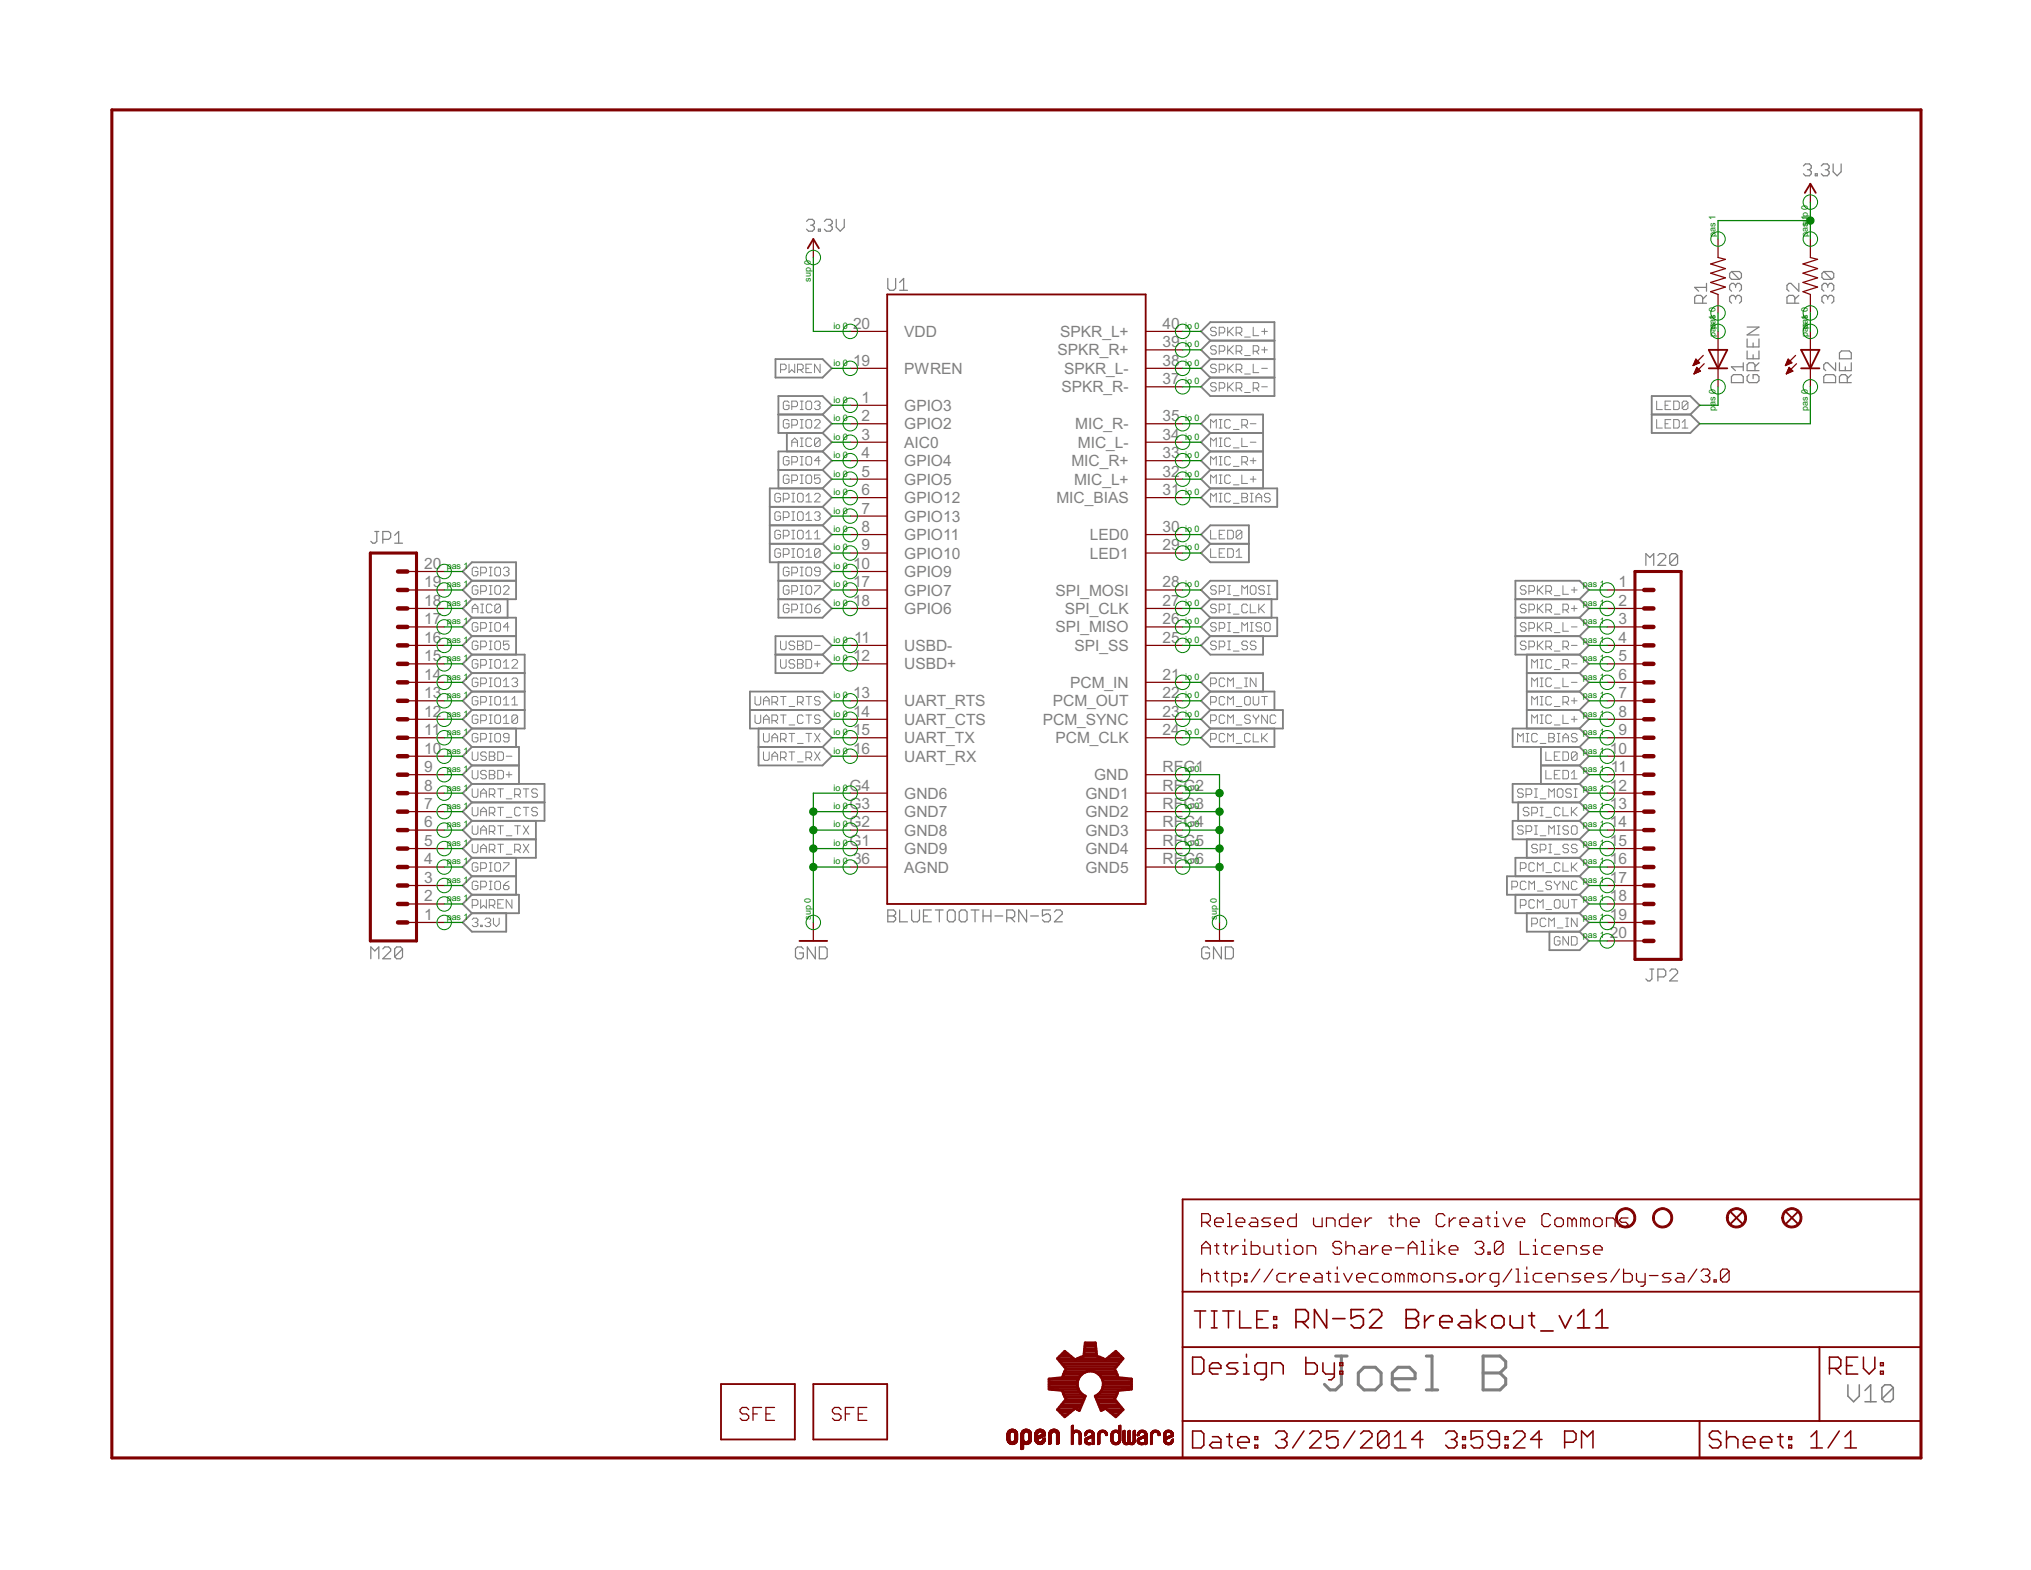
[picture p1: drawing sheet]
<svg xmlns="http://www.w3.org/2000/svg" width="279mm" height="216mm" viewBox="0 0 279 216" stroke-linecap="round" stroke-linejoin="round" font-family="sans-serif">
<defs><g id="words">
<g font-size="2.4" fill="#808080">
<text x="117.3" y="45.2">20</text>
<text x="124.4" y="46.3">VDD</text>
<text x="145.9" y="46.3">SPKR_L+</text>
<text x="159.9" y="45.2">40</text>
<text x="159.9" y="47.8">39</text>
<text x="117.3" y="50.3">19</text>
<text x="124.4" y="51.4">PWREN</text>
<text x="145.5" y="48.9">SPKR_R+</text>
<text x="146" y="54">SPKR_R-</text>
<text x="146.4" y="51.4">SPKR_L-</text>
<text x="159.9" y="50.3">38</text>
<text x="159.9" y="52.8">37</text>
<text x="118.5" y="57.9">2</text>
<text x="118.5" y="55.4">1</text>
<text x="124.4" y="59">GPIO2</text>
<text x="124.4" y="56.5">GPIO3</text>
<text x="147.9" y="59">MIC_R-</text>
<text x="159.9" y="57.9">35</text>
<text x="118.5" y="60.5">3</text>
<text x="118.5" y="63">4</text>
<text x="118.5" y="65.5">5</text>
<text x="124.4" y="61.6">AIC0</text>
<text x="124.4" y="64.1">GPIO4</text>
<text x="147.4" y="64.1">MIC_R+</text>
<text x="148.3" y="61.6">MIC_L-</text>
<text x="159.9" y="65.5">32</text>
<text x="159.9" y="60.5">34</text>
<text x="159.9" y="63">33</text>
<text x="118.5" y="68.1">6</text>
<text x="118.5" y="70.6">7</text>
<text x="124.4" y="66.7">GPIO5</text>
<text x="124.4" y="69.2">GPIO12</text>
<text x="124.4" y="71.7">GPIO13</text>
<text x="145.3" y="69.2">MIC_BIAS</text>
<text x="147.8" y="66.7">MIC_L+</text>
<text x="159.9" y="68.1">31</text>
<text x="118.5" y="75.7">9</text>
<text x="118.5" y="73.2">8</text>
<text x="124.4" y="76.8">GPIO10</text>
<text x="124.4" y="74.3">GPIO11</text>
<text x="149.9" y="74.3">LED0</text>
<text x="149.9" y="76.8">LED1</text>
<text x="159.9" y="73.2">30</text>
<text x="159.9" y="75.7">29</text>
<text x="58.4" y="83.3">18</text>
<text x="58.4" y="80.8">19</text>
<text x="58.4" y="78.2">20</text>
<text x="117.3" y="83.3">18</text>
<text x="117.3" y="80.8">17</text>
<text x="117.3" y="78.2">10</text>
<text x="124.4" y="81.9">GPIO7</text>
<text x="124.4" y="79.4">GPIO9</text>
<text x="145.2" y="81.9">SPI_MOSI</text>
<text x="159.9" y="83.3">27</text>
<text x="159.9" y="80.8">28</text>
<text x="222.7" y="80.8">1</text>
<text x="222.7" y="83.3">2</text>
<text x="58.4" y="88.4">16</text>
<text x="58.4" y="85.9">17</text>
<text x="117.5" y="88.4">11</text>
<text x="124.4" y="84.4">GPIO6</text>
<text x="124.4" y="89.5">USBD-</text>
<text x="145.2" y="87">SPI_MISO</text>
<text x="146.5" y="84.4">SPI_CLK</text>
<text x="147.8" y="89.5">SPI_SS</text>
<text x="159.9" y="85.9">26</text>
<text x="159.9" y="88.4">25</text>
<text x="222.7" y="85.9">3</text>
<text x="222.7" y="88.4">4</text>
<text x="58.4" y="93.5">14</text>
<text x="58.4" y="90.9">15</text>
<text x="117.3" y="90.9">12</text>
<text x="124.4" y="92.1">USBD+</text>
<text x="147.2" y="94.6">PCM_IN</text>
<text x="159.9" y="93.5">21</text>
<text x="222.7" y="90.9">5</text>
<text x="222.7" y="93.5">6</text>
<text x="58.4" y="101.1">11</text>
<text x="58.4" y="98.6">12</text>
<text x="58.4" y="96">13</text>
<text x="117.3" y="98.6">14</text>
<text x="117.3" y="96">13</text>
<text x="117.3" y="101.1">15</text>
<text x="124.4" y="99.7">UART_CTS</text>
<text x="124.4" y="97.1">UART_RTS</text>
<text x="143.5" y="99.7">PCM_SYNC</text>
<text x="144.8" y="97.1">PCM_OUT</text>
<text x="159.9" y="101.1">24</text>
<text x="159.9" y="96">22</text>
<text x="159.9" y="98.6">23</text>
<text x="222.7" y="96">7</text>
<text x="222.7" y="98.6">8</text>
<text x="222.7" y="101.1">9</text>
<text x="58.4" y="106.2">9</text>
<text x="58.4" y="103.6">10</text>
<text x="117.3" y="103.6">16</text>
<text x="124.4" y="104.8">UART_RX</text>
<text x="124.4" y="102.2">UART_TX</text>
<text x="145.2" y="102.2">PCM_CLK</text>
<text x="150.5" y="107.3">GND</text>
<text x="159.9" y="106.2">RFG1</text>
<text x="221.5" y="103.6">10</text>
<text x="221.6" y="106.2">11</text>
<text x="58.4" y="113.8">6</text>
<text x="58.4" y="111.3">7</text>
<text x="58.4" y="108.7">8</text>
<text x="116.9" y="108.7">G4</text>
<text x="116.9" y="111.3">G3</text>
<text x="116.9" y="113.8">G2</text>
<text x="124.4" y="109.8">GND6</text>
<text x="124.4" y="112.4">GND7</text>
<text x="149.3" y="109.8">GND1</text>
<text x="149.3" y="112.4">GND2</text>
<text x="159.9" y="108.7">RFG2</text>
<text x="159.9" y="111.3">RFG3</text>
<text x="159.9" y="113.8">RFG4</text>
<text x="221.5" y="108.7">12</text>
<text x="221.5" y="111.3">13</text>
<text x="221.5" y="113.8">14</text>
<text x="58.4" y="118.9">4</text>
<text x="58.4" y="116.3">5</text>
<text x="116.9" y="116.3">G1</text>
<text x="117.3" y="118.9">36</text>
<text x="124.4" y="120">AGND</text>
<text x="124.4" y="114.9">GND8</text>
<text x="124.4" y="117.4">GND9</text>
<text x="149.3" y="114.9">GND3</text>
<text x="149.3" y="117.4">GND4</text>
<text x="149.3" y="120">GND5</text>
<text x="159.9" y="116.3">RFG5</text>
<text x="159.9" y="118.9">RFG6</text>
<text x="221.5" y="116.3">15</text>
<text x="221.5" y="118.9">16</text>
<text x="58.4" y="123.9">2</text>
<text x="58.4" y="121.4">3</text>
<text x="221.5" y="121.4">17</text>
<text x="221.5" y="123.9">18</text>
<text x="58.4" y="126.5">1</text>
<text x="221.5" y="126.5">19</text>
<text x="221.5" y="129">20</text>
</g>
<g font-size="1.4" fill="#008000">
<text x="236" y="32.5" transform="rotate(-90 236 32.5)">pas 1</text>
<text x="248.7" y="32.5" transform="rotate(-90 248.7 32.5)">passu1p 0</text>
<text x="111.5" y="38.8" transform="rotate(-90 111.5 38.8)">sup 0</text>
<text x="114.7" y="45.2">io 0</text>
<text x="163" y="45.2">io 0</text>
<text x="163" y="47.8">io 0</text>
<text x="236" y="46.4" transform="rotate(-90 236 46.4)">papsa1s 0</text>
<text x="248.7" y="46.4" transform="rotate(-90 248.7 46.4)">papsa1s 0</text>
<text x="114.7" y="50.3">io 0</text>
<text x="163" y="50.3">io 0</text>
<text x="163" y="52.8">io 0</text>
<text x="114.7" y="57.9">io 0</text>
<text x="114.7" y="55.4">io 0</text>
<text x="163" y="57.9">io 0</text>
<text x="236" y="56.5" transform="rotate(-90 236 56.5)">pas 0</text>
<text x="248.7" y="56.5" transform="rotate(-90 248.7 56.5)">pas 0</text>
<text x="114.7" y="60.5">io 0</text>
<text x="114.7" y="63">io 0</text>
<text x="114.7" y="65.5">io 0</text>
<text x="163" y="65.5">io 0</text>
<text x="163" y="60.5">io 0</text>
<text x="163" y="63">io 0</text>
<text x="114.7" y="68.1">io 0</text>
<text x="114.7" y="70.6">io 0</text>
<text x="163" y="68.1">io 0</text>
<text x="114.7" y="75.7">io 0</text>
<text x="114.7" y="73.2">io 0</text>
<text x="163" y="73.2">io 0</text>
<text x="163" y="75.7">io 0</text>
<text x="61.5" y="83.3">pas 1</text>
<text x="61.5" y="80.8">pas 1</text>
<text x="61.5" y="78.2">pas 1</text>
<text x="114.7" y="83.3">io 0</text>
<text x="114.7" y="80.8">io 0</text>
<text x="114.7" y="78.2">io 0</text>
<text x="163" y="83.3">io 0</text>
<text x="163" y="80.8">io 0</text>
<text x="217.8" y="80.8">pas 1</text>
<text x="217.8" y="83.3">pas 1</text>
<text x="61.5" y="88.4">pas 1</text>
<text x="61.5" y="85.9">pas 1</text>
<text x="114.7" y="88.4">io 0</text>
<text x="163" y="85.9">io 0</text>
<text x="163" y="88.4">io 0</text>
<text x="217.8" y="85.9">pas 1</text>
<text x="217.8" y="88.4">pas 1</text>
<text x="61.5" y="93.5">pas 1</text>
<text x="61.5" y="90.9">pas 1</text>
<text x="114.7" y="90.9">io 0</text>
<text x="163" y="93.5">io 0</text>
<text x="217.8" y="90.9">pas 1</text>
<text x="217.8" y="93.5">pas 1</text>
<text x="61.5" y="101.1">pas 1</text>
<text x="61.5" y="98.6">pas 1</text>
<text x="61.5" y="96">pas 1</text>
<text x="114.7" y="98.6">io 0</text>
<text x="114.7" y="96">io 0</text>
<text x="114.7" y="101.1">io 0</text>
<text x="163" y="101.1">io 0</text>
<text x="163" y="96">io 0</text>
<text x="163" y="98.6">io 0</text>
<text x="217.8" y="96">pas 1</text>
<text x="217.8" y="98.6">pas 1</text>
<text x="217.8" y="101.1">pas 1</text>
<text x="61.5" y="106.2">pas 1</text>
<text x="61.5" y="103.6">pas 1</text>
<text x="114.7" y="103.6">io 0</text>
<text x="163" y="106.2">io 0</text>
<text x="217.8" y="103.6">pas 1</text>
<text x="217.8" y="106.2">pas 1</text>
<text x="61.5" y="113.8">pas 1</text>
<text x="61.5" y="111.3">pas 1</text>
<text x="61.5" y="108.7">pas 1</text>
<text x="114.7" y="108.7">io 0</text>
<text x="114.7" y="111.3">io 0</text>
<text x="114.7" y="113.8">io 0</text>
<text x="163" y="108.7">io 0</text>
<text x="163" y="111.3">io 0</text>
<text x="163" y="113.8">io 0</text>
<text x="217.8" y="108.7">pas 1</text>
<text x="217.8" y="111.3">pas 1</text>
<text x="217.8" y="113.8">pas 1</text>
<text x="61.5" y="118.9">pas 1</text>
<text x="61.5" y="116.3">pas 1</text>
<text x="114.7" y="118.9">io 0</text>
<text x="114.7" y="116.3">io 0</text>
<text x="163" y="116.3">io 0</text>
<text x="163" y="118.9">io 0</text>
<text x="217.8" y="116.3">pas 1</text>
<text x="217.8" y="118.9">pas 1</text>
<text x="61.5" y="123.9">pas 1</text>
<text x="61.5" y="121.4">pas 1</text>
<text x="217.8" y="121.4">pas 1</text>
<text x="217.8" y="123.9">pas 1</text>
<text x="61.5" y="126.5">pas 1</text>
<text x="111.5" y="126.5" transform="rotate(-90 111.5 126.5)">sup 0</text>
<text x="167.4" y="126.5" transform="rotate(-90 167.4 126.5)">sup 0</text>
<text x="217.8" y="126.5">pas 1</text>
<text x="217.8" y="129">pas 1</text>
</g>
</g></defs>
<path d="M183.7 186.5h1.6M184.5 186.5v3.9l-.8 .7h-.7l-.8-.7M186.9 188.8l.7-.8h1.6l.8 .8v1.6l-.8 .7h-1.6l-.7-.7zM191.5 189.6h3.2v-.8l-.8-.8h-1.6l-.8 .8v1.6l.8 .7h1.6M196.2 191.1h1.6M196.2 186.5h.8v4.6M204 186.5h2.4l.7 .7v.8l-.7 .8 .7 .8v.8l-.7 .7h-2.4zM204 188.8h2.4" fill="none" stroke="#808080" stroke-width=".42"/>
<path d="M254.2 190.4v1.6l.8 .8 .8-.8v-1.6M256.6 191.2l.7-.8v2.4M256.6 192.8h1.5M260.5 190.8v1.6l-.4 .4h-.8l-.4-.4M260.5 190.8l-.4-.4h-.8l-.4 .4v1.6M260.5 190.8l-1.6 1.6" fill="none" stroke="#808080" stroke-width=".21"/>
<g fill="none" stroke="#808080" stroke-width=".17">
<path d="M111 30.4l.2-.2h.6l.2 .2v.3l-.2 .3M111.5 31h.3M111.8 31l.2 .2v.3l-.2 .3h-.6l-.2-.3M112.6 31.5h.3v.3h-.3zM113.4 30.4l.3-.2h.5l.3 .2v.3l-.3 .3M114 31h.2M114.2 31l.3 .2v.3l-.3 .3h-.5l-.3-.3M115 30.2v1l.6 .6 .5-.6v-1M122.1 38.3v1.3l.3 .3h.5l.3-.3v-1.3M123.8 39.9h1M123.8 38.8l.5-.5v1.6M234.8 39.5h-1.7l.6 .5"/>
<path d="M234.8 39v1M238.2 37.3l-.3 .3v.5l.3 .3h1.1M238.2 37.3h1.1l.3 .3v.5l-.3 .3M238.2 37.3l1.1 1.1M238.8 39.2l-.3-.2h-.3l-.3 .2v.6l.3 .2M238.8 39.2v.3M238.8 39.2l.2-.2h.3l.3 .2v.6l-.3 .2M247.5 39v1l-1.1-1h-.3l-.3 .2v.6l.3 .2M248.1 22.8l.3-.3h.5l.3 .3v.3l-.3 .2M248.6 23.3h.3M248.9 23.3l.3 .3v.3l-.3 .3h-.5l-.3-.3M249.7 23.9h.3v.3h-.3z"/>
<path d="M250.5 22.8l.3-.3h.6l.2 .3v.3l-.2 .2M250.9 37.3l-.3 .3v.5l.3 .3h1.1M250.9 37.3h1.1l.3 .3v.5l-.3 .3M250.9 37.3l1.1 1.1M251.1 23.3h.3M251.4 23.3l.2 .3v.3l-.2 .3h-.6l-.3-.3M251.4 39.2l-.2-.2h-.3l-.3 .2v.6l.3 .2M251.4 39.2l.3-.2h.3l.3 .2v.6l-.3 .2M251.4 39.2v.3M252.2 22.5v1.1l.5 .6 .6-.6v-1.1M234.2 41.7v-.8l-.2-.3h-.6l-.3 .3v.8h1.7M234.8 40.6l-.6 .5"/>
<path d="M238.2 51.8l.3-.3h1l.3 .3v.8h-1.6zM238.8 40.9l-.3-.3h-.3l-.3 .3v.5l.3 .3M238.8 40.9l.2-.3h.3l.3 .3v.5l-.3 .3M238.8 40.9v.2M239.8 49.9v1.1M239.8 50.4h-1.6l.5 .6M240.3 46.6v1.1h1.7v-1.1M240.3 48.3v1h1.7v-1M240.3 45h1.7l-1.7 1.1h1.7M240.6 51.5l-.3 .3v.5l.3 .3h1.1l.3-.3v-.5l-.3-.3h-.5v.6M241.2 47.2v.5M241.2 48.8v.5"/>
<path d="M241.4 51v-.8l-.2-.3h-.6l-.3 .3v.8h1.7M242 49.9l-.6 .5M246.9 41.7v-.8l-.2-.3h-.6l-.3 .3v.8h1.7M247.5 40.6l-.6 .5M250.9 51.8l.3-.3h1l.3 .3v.8h-1.6zM251.4 40.9l-.2-.3h-.3l-.3 .3v.5l.3 .3M251.4 40.9l.3-.3h.3l.3 .3v.5l-.3 .3M251.4 40.9v.2M252.5 49.9v1.1l-1.1-1.1h-.2l-.3 .3v.5l.3 .3M253 49.9v1.1h1.7v-1.1M253 48.5l.3-.2h1.1l.3 .2v.8h-1.7zM253.9 50.4v.6"/>
<path d="M254.1 52.6v-.8l-.2-.3h-.6l-.3 .3v.8h1.7M254.7 51.5l-.6 .6M51.6 73.1h.5M51.8 73.1v1.3l-.2 .3h-.3l-.3-.3M52.7 74.2h.8l.2-.3v-.6l-.2-.2h-.8v1.6M54.3 74.7h1.1M54.3 73.6l.5-.5v1.6M226.4 77.7v-1.6l.6 .6 .5-.6v1.6M228.1 76.4l.2-.3h.6l.3 .3v.3l-1.1 1h1.1M230.8 76.4v1.1l-.3 .2h-.5l-.3-.2M230.8 76.4l-.3-.3h-.5l-.3 .3v1.1M230.8 76.4l-1.1 1.1"/>
<path d="M51 131.8v-1.6l.6 .6 .5-.6v1.6M52.7 130.5l.2-.3h.6l.2 .3v.3l-1 1h1M55.4 130.5l-.3-.3h-.5l-.3 .3v1.1M55.4 130.5v1.1l-.3 .2h-.5l-.3-.2M55.4 130.5l-1.1 1.1M110.5 130.5l-.3-.3h-.5l-.3 .3v1.1l.3 .2h.5l.3-.2v-.6h-.5M112.2 130.2v1.6l-1.1-1.6v1.6M112.7 130.2h.8l.3 .3v1.1l-.3 .2h-.8zM122.1 125.1h.8l.3 .3v.3l-.3 .3 .3 .2v.3l-.3 .3h-.8zM122.1 126h.8M123.8 125.1v1.7h1M125.4 125.1v1.4l.3 .3h.5l.3-.3v-1.4"/>
<path d="M127 126h.6M128.1 125.1h-1.1v1.7h1.1M128.7 125.1h1.1M129.2 125.1v1.7M130.6 125.1h.5l.3 .3v1.1l-.3 .3h-.5l-.3-.3v-1.1zM132.2 125.1h.6l.2 .3v1.1l-.2 .3h-.6l-.2-.3v-1.1zM133.6 125.1h1.1M134.1 125.1v1.7M135.2 126h1.1M135.2 125.1v1.7M136.3 125.1v1.7M136.9 126h1"/>
<path d="M138.5 126.2h.8l.3-.2v-.6l-.3-.3h-.8v1.7M139 126.2l.6 .6M141.2 125.1v1.7l-1.1-1.7v1.7M141.8 126h1.1M144.5 125.1h-1.1v.9l.6-.3h.2l.3 .3v.5l-.3 .3h-.5l-.3-.3M145.1 125.4l.2-.3h.6l.2 .3v.3l-1 1.1h1M166.4 130.5l-.3-.3h-.5l-.3 .3v1.1l.3 .2h.5l.3-.2v-.6h-.6M168 130.2v1.6l-1.1-1.6v1.6M168.6 130.2h.8l.3 .3v1.1l-.3 .2h-.8zM227 133.3h.5M227.2 133.3v1.3l-.2 .3h-.3l-.3-.3M228.1 134.3h.8l.3-.2v-.6l-.3-.2h-.8v1.6"/>
<path d="M229.7 133.5l.3-.2h.5l.3 .2v.3l-1.1 1.1h1.1"/>
</g>
<g fill="none" stroke="#808080" stroke-width=".25">
<path d="M106.7 49.4h6.5l1.2 1.3-1.2 1.2h-6.5zM107.1 57h6.1M108.2 59.5v2.6M113.2 57l1.2-1.3-1.2-1.2h-6.1v5h6.1M113.2 57l1.2 1.3-1.2 1.2M113.2 59.5l1.2 1.3-1.2 1.3M166.5 59.5l-1.3-1.2 1.3-1.3h7.3v10.2M166.5 46.8l-1.3-1.2 1.3-1.3h8.8v10.2h-8.8l-1.3-1.3 1.3-1.3M166.5 59.5h7.3M166.5 59.5l-1.3 1.3 1.3 1.3M166.5 46.8h8.8M166.5 46.8l-1.3 1.3 1.3 1.3"/>
<path d="M166.5 49.4h8.8M166.5 49.4l-1.3 1.3 1.3 1.2M166.5 51.9h8.8M227.2 54.5h5.3l1.3 1.2-1.3 1.3 1.3 1.3-1.3 1.2h-5.3zM227.2 57h5.3M64.9 79.9l-1.3-1.3 1.3-1.3h6.1v5.1h-6.1M64.9 79.9h6.1M64.9 79.9l-1.3 1.2 1.3 1.3M105.9 72.2h7.3M105.9 74.8h7.3M105.9 69.7h7.3M107.1 79.9h6.1"/>
<path d="M107.1 77.3v7.6h6.1l1.2-1.2-1.2-1.3M107.1 64.6h6.1M113.2 74.8l1.2 1.3-1.2 1.2M113.2 67.2h-7.3v10.1h7.3M113.2 62.1h-6.1v5.1M113.2 72.2l1.2 1.3-1.2 1.3M113.2 62.1l1.2 1.3-1.2 1.2M113.2 64.6l1.2 1.3-1.2 1.3M113.2 67.2l1.2 1.2-1.2 1.3M113.2 69.7l1.2 1.3-1.2 1.2M113.2 77.3l1.2 1.3-1.2 1.3M113.2 79.9l1.2 1.2-1.2 1.3"/>
<path d="M165.2 73.5l1.3-1.3h5.3v5.1h-5.3l-1.3-1.2 1.3-1.3zM166.5 74.8h5.3M166.5 67.2h9.2v2.5h-9.2l-1.3-1.3zM166.5 64.6l-1.3 1.3 1.3 1.3M166.5 64.6h7.3M166.5 62.1l-1.3 1.3 1.3 1.2M166.5 62.1h7.3M64.9 84.9h6.1v5.1M64.9 87.5h6.1M64.9 90h7.3v10.2h-7.3M64.9 97.6h7.3M64.9 95.1h7.3"/>
<path d="M64.9 92.6h7.3M64.9 82.4l-1.3 1.3 1.3 1.2M64.9 84.9l-1.3 1.3 1.3 1.3M64.9 87.5l-1.3 1.3 1.3 1.2M64.9 90l-1.3 1.3 1.3 1.3M64.9 92.6l-1.3 1.2 1.3 1.3M64.9 95.1l-1.3 1.3 1.3 1.2M64.9 97.6l-1.3 1.3 1.3 1.3M69.8 82.4v2.5M103.2 97.6h10M106.7 87.5h6.5l1.2 1.3-1.2 1.2 1.2 1.3-1.2 1.3h-6.5zM106.7 90h6.5"/>
<path d="M107.1 82.4h6.1M113.2 97.6l1.2-1.2-1.2-1.3h-10v5.1h10M113.2 97.6l1.2 1.3-1.2 1.3M165.2 81.1l1.3-1.2h9.2v2.5h-9.2zM166.5 84.9h9.2v2.6h-9.2M166.5 82.4l-1.3 1.3 1.3 1.2M166.5 84.9l-1.3 1.3 1.3 1.3M166.5 87.5l-1.3 1.3 1.3 1.2h7.3v-2.5M166.5 95.1l-1.3-1.3 1.3-1.2h7.3v2.5M166.5 97.6h10v2.6h-10M166.5 95.1h8.8v2.5M166.5 97.6l-1.3 1.3 1.3 1.3"/>
<path d="M166.5 95.1l-1.3 1.3 1.3 1.2M174.9 82.4v2.5M208.5 82.4h8.8M208.5 84.9h8.8M208.5 87.5h8.8M210 90v10.2M210 97.6h7.3M210 95.1h7.3M210 92.6h7.3M217.3 82.4l1.3-1.3-1.3-1.2h-8.8v10.1h8.8M217.3 97.6l1.3 1.3-1.3 1.3M217.3 95.1l1.3 1.3-1.3 1.2"/>
<path d="M217.3 92.6l1.3 1.2-1.3 1.3M217.3 90l1.3 1.3-1.3 1.3M217.3 82.4l1.3 1.3-1.3 1.2M217.3 84.9l1.3 1.3-1.3 1.3M217.3 87.5l1.3 1.3-1.3 1.2M64.9 105.3h6.5M64.9 102.7h6.5v5.1M64.9 107.8h10v5.1h-10M64.9 110.3h10M64.9 115.4h8.8M64.9 100.2l-1.3 1.3 1.3 1.2M64.9 105.3l-1.3 1.2 1.3 1.3"/>
<path d="M64.9 107.8l-1.3 1.3 1.3 1.2M64.9 110.3l-1.3 1.3 1.3 1.3M64.9 112.9l-1.3 1.3 1.3 1.2M64.9 115.4l-1.3 1.3 1.3 1.3M64.9 118l-1.3 1.2 1.3 1.3M64.9 102.7l-1.3 1.3 1.3 1.3M71 100.2v2.5M71 118v5M73.7 112.9v5.1h-8.8M104.4 100.2v5.1h8.8l1.2-1.3-1.2-1.3M104.4 102.7h8.8M113.2 100.2l1.2 1.3-1.2 1.2"/>
<path d="M166.5 100.2l-1.3 1.3 1.3 1.2h8.8v-2.5M208.9 110.3v2.6M210 115.4v2.6M212 105.3h5.3M212 102.7v5.1M217.3 102.7l1.3 1.3-1.3 1.3M217.3 100.2h-9.2v2.5h9.2M217.3 105.3l1.3 1.2-1.3 1.3M217.3 107.8h-9.2v2.5h9.2M217.3 107.8l1.3 1.3-1.3 1.2M217.3 112.9h-9.2v2.5h9.2M217.3 110.3l1.3 1.3-1.3 1.3"/>
<path d="M217.3 112.9l1.3 1.3-1.3 1.2M217.3 115.4l1.3 1.3-1.3 1.3M217.3 118h-8.8v2.5M217.3 100.2l1.3 1.3-1.3 1.2M217.3 118l1.3 1.2-1.3 1.3M64.9 125.6l-1.3 1.3 1.3 1.2h4.7v-2.5M64.9 123h6.5v2.6h-6.5M64.9 120.5h6.1M64.9 123l-1.3 1.3 1.3 1.3M64.9 120.5l-1.3 1.3 1.3 1.2M208.5 123v2.6h8.8M210 125.6v2.5h7.3"/>
<path d="M213.1 128.1v2.6h4.2l1.3-1.3-1.3-1.3M217.3 120.5h-10v2.5h10M217.3 120.5l1.3 1.3-1.3 1.2M217.3 123l1.3 1.3-1.3 1.3M217.3 125.6l1.3 1.3-1.3 1.2"/>
</g>
<g fill="none" stroke="#808080" stroke-width=".14">
<path d="M107.4 50.8h.5l.2-.1v-.4l-.2-.2h-.5v1.1M108.5 55.4l-.1-.2h-.5l-.1 .2v.7l.1 .2h.5l.1-.2v-.4h-.4M108.5 57.9l-.1-.2h-.5l-.1 .2v.8l.1 .2h.5l.1-.2v-.4h-.4M108.5 50.1v1.1l.4-.4 .4 .4v-1.1M108.9 55.9h.6l.2-.2v-.3l-.2-.2h-.6v1.1M108.9 58.5h.6l.2-.2v-.4l-.2-.2h-.6v1.2M109.7 50.8h.6l.2-.1v-.4l-.2-.2h-.6v1.1M110.1 56.3h.4M110.1 55.2h.4M110.1 58.9h.4M110.1 57.7h.4M110.1 50.8l.4 .4"/>
<path d="M110.3 55.2v1.1M110.3 57.7v1.2M110.9 55.4l.2-.2h.4l.2 .2v.7l-.2 .2h-.4l-.2-.2zM110.9 57.9l.2-.2h.4l.2 .2v.8l-.2 .2h-.4l-.2-.2zM110.9 50.7h.4M111.7 50.1h-.8v1.1h.8M112.1 55.4l.1-.2h.4l.2 .2v.1l-.2 .2M112.1 57.9l.1-.2h.4l.2 .2v.2l-.7 .8h.7M112.4 55.7h.2M112.6 55.7l.2 .2v.2l-.2 .2h-.4l-.1-.2M112.8 50.1v1.1l-.7-1.1v1.1M166.5 58.9v-1.2l.4 .4 .4-.4v1.2"/>
<path d="M167.3 45.2l-.2-.2h-.3l-.3 .2v.2l.3 .2h.3l.2 .2v.2l-.2 .2h-.3l-.3-.2M167.3 47.7l-.2-.2h-.3l-.3 .2v.2l.3 .2h.3l.2 .2v.2l-.2 .2h-.3l-.3-.2M167.3 50.3l-.2-.2h-.3l-.3 .2v.2l.3 .2h.3l.2 .1v.3l-.2 .1h-.3l-.3-.1M167.3 52.8l-.2-.2h-.3l-.3 .2v.2l.3 .2h.3l.2 .2v.2l-.2 .2h-.3l-.3-.2M167.7 45.8h.6l.2-.2v-.4l-.2-.2h-.6v1.2M167.7 48.3h.6l.2-.2v-.4l-.2-.2h-.6v1.2M167.7 50.8h.6l.2-.1v-.4l-.2-.2h-.6v1.1M167.7 53.4h.6l.2-.2v-.4l-.2-.2h-.6v1.2M167.7 58.9h.4M167.7 57.7h.4M167.9 57.7v1.2M168.9 45v1.2"/>
<path d="M168.9 47.5v1.2M168.9 50.1v1.1M168.9 52.6v1.2M169.1 45.6l.6 .6M169.1 48.1l.6 .6M169.1 50.7l.6 .5M169.1 53.2l.6 .6M169.3 57.9l-.2-.2h-.4l-.2 .2v.8l.2 .2h.4l.2-.2M169.7 59.1h.8M169.7 45l-.8 .8M169.7 47.5l-.8 .8M169.7 50.1l-.8 .7"/>
<path d="M169.7 52.6l-.8 .8M170.1 45.8h.5l.2-.2v-.4l-.2-.2h-.5v1.2M170.1 48.3h.5l.2-.2v-.4l-.2-.2h-.5v1.2M170.1 50.8h.5l.2-.1v-.4l-.2-.2h-.5v1.1M170.1 53.4h.5l.2-.2v-.4l-.2-.2h-.5v1.2M170.5 45.8l.3 .4M170.5 48.3l.3 .4M170.5 50.8l.3 .4M170.5 53.4l.3 .4M170.8 58.5h.6l.2-.2v-.4l-.2-.2h-.6v1.2M171.2 58.5l.4 .4M171.2 46.4h.8"/>
<path d="M171.2 48.9h.8M171.2 51.4h.8M171.2 54h.8M172 58.3h.8M172.4 48.3h.6l.2-.2v-.4l-.2-.2h-.6v1.2M172.4 53.4h.6l.2-.2v-.4l-.2-.2h-.6v1.2M172.4 45v1.2h.8M172.4 50.1v1.1h.8M172.8 48.3l.4 .4M172.8 53.4l.4 .4M173.6 45.6h.7M173.6 48.1h.7"/>
<path d="M173.6 50.7h.7M173.6 53.2h.7M173.9 45.2v.8M173.9 47.7v.8M227.9 55.2v1.1h.8M227.9 57.7v1.2h.8M229.1 55.7h.4M229.1 58.3h.4M229.8 55.2h-.7v1.1h.7M229.8 57.7h-.7v1.2h.7M230.3 55.2h.5l.2 .2v.7l-.2 .2h-.5zM230.3 57.7h.5l.2 .2v.8l-.2 .2h-.5z"/>
<path d="M231.4 58.9h.8M231.4 58.1l.4-.4v1.2M232.2 55.4v.7l-.2 .2h-.4l-.2-.2M232.2 55.4l-.2-.2h-.4l-.2 .2v.7M232.2 55.4l-.8 .7M65.7 78.2l-.1-.2h-.4l-.2 .2v.8l.2 .2h.4l.1-.2v-.4h-.4M66.1 78.8h.6l.2-.2v-.4l-.2-.2h-.6v1.2M67.3 78h.4M67.3 79.2h.4M67.5 78v1.2M68.3 78h.4l.2 .2v.8l-.2 .2h-.4l-.2-.2v-.8zM69.3 78.2l.1-.2h.4l.2 .2v.2l-.2 .2"/>
<path d="M69.6 78.6h.2M69.8 78.6l.2 .2v.2l-.2 .2h-.4l-.1-.2M107.4 73.1l-.2-.2h-.4l-.2 .2v.8l.2 .2h.4l.2-.2v-.4h-.4M107.4 75.7l-.2-.2h-.4l-.2 .2v.7l.2 .2h.4l.2-.2v-.3h-.4M107.4 68.1l-.2-.3h-.4l-.2 .3v.7l.2 .2h.4l.2-.2v-.4h-.4M107.4 70.6l-.2-.2h-.4l-.2 .2v.8l.2 .2h.4l.2-.2v-.4h-.4M107.8 73.7h.6l.1-.2v-.4l-.1-.2h-.6v1.2M107.8 76.2h.6l.1-.1v-.4l-.1-.2h-.6v1.1M107.8 68.6h.6l.1-.2v-.3l-.1-.3h-.6v1.2M107.8 71.2h.6l.1-.2v-.4l-.1-.2h-.6v1.2M108.5 65.5l-.1-.2h-.5l-.1 .2v.8l.1 .2h.5l.1-.2v-.4h-.4M108.5 63l-.1-.2h-.5l-.1 .2v.8l.1 .1h.5l.1-.1v-.4h-.4"/>
<path d="M108.5 78.2l-.1-.2h-.5l-.1 .2v.8l.1 .2h.5l.1-.2v-.4h-.4M108.9 74.1h.4M108.9 72.9h.4M108.9 76.6h.4M108.9 75.5h.4M108.9 69h.4M108.9 67.8h.4M108.9 66.1h.6l.2-.2v-.4l-.2-.2h-.6v1.2M108.9 63.5h.6l.2-.1v-.4l-.2-.2h-.6v1.1M108.9 60.8h.8M108.9 61.4v-.8l.4-.4 .4 .4v.8M108.9 78.8h.6l.2-.2v-.4l-.2-.2h-.6v1.2"/>
<path d="M108.9 70.4h.4M108.9 71.6h.4M109.1 67.8v1.2M109.1 70.4v1.2M109.1 72.9v1.2M109.1 75.5v1.1M109.9 72.9h.4l.2 .2v.8l-.2 .2h-.4l-.2-.2v-.8zM109.9 75.5h.4l.2 .2v.7l-.2 .2h-.4l-.2-.2v-.7zM109.9 67.8h.4l.2 .3v.7l-.2 .2h-.4l-.2-.2v-.7zM109.9 70.4h.4l.2 .2v.8l-.2 .2h-.4l-.2-.2v-.8zM110.1 66.5h.4M110.1 65.3h.4"/>
<path d="M110.1 63.9h.4M110.1 62.8h.4M110.1 61.4h.4M110.1 60.2h.4M110.1 78h.4M110.1 79.2h.4M110.3 60.2v1.2M110.3 62.8v1.1M110.3 65.3v1.2M110.3 78v1.2M110.9 74.1h.8M110.9 76.6h.8"/>
<path d="M110.9 69h.8M110.9 65.5l.2-.2h.4l.2 .2v.8l-.2 .2h-.4l-.2-.2zM110.9 63l.2-.2h.4l.2 .2v.8l-.2 .1h-.4l-.2-.1zM110.9 68.2l.4-.4v1.2M110.9 70.8l.4-.4v1.2M110.9 73.3l.4-.4v1.2M110.9 75.9l.4-.4v1.1M110.9 71.6h.8M111.1 78h.4l.2 .2v.8l-.2 .2h-.4l-.2-.2v-.8zM111.7 60.4l-.2-.2h-.4l-.2 .2v.8l.2 .2h.4l.2-.2M112.1 74.1h.7M112.1 68.1l.1-.3h.4l.2 .3v.1l-.7 .8h.7"/>
<path d="M112.1 70.6l.1-.2h.4l.2 .2v.2l-.2 .2M112.1 73.3l.3-.4v1.2M112.4 71h.2M112.6 71l.2 .2v.2l-.2 .2h-.4l-.1-.2M112.8 75.7v.7l-.2 .2h-.4l-.1-.2M112.8 75.7l-.2-.2h-.4l-.1 .2v.7M112.8 65.3h-.7v.6l.3-.2h.2l.2 .2v.4l-.2 .2h-.4l-.1-.2M112.8 63.4h-.7l.5-.6v1.1M112.8 60.4v.8l-.2 .2h-.4l-.1-.2M112.8 60.4l-.2-.2h-.4l-.1 .2v.8M112.8 78.6h-.6l-.1-.2v-.2l.1-.2h.4l.2 .2v.8l-.2 .2h-.4l-.1-.2M112.8 60.4l-.7 .8"/>
<path d="M112.8 75.7l-.7 .7M166.5 61.4v-1.2l.4 .4 .4-.4v1.2M166.5 63.9v-1.1l.4 .4 .4-.4v1.1M166.5 66.5v-1.2l.4 .4 .4-.4v1.2M166.5 69v-1.2l.4 .4 .4-.4v1.2M166.5 72.9v1.2h.8M166.5 75.5v1.1h.8M167.7 73.5h.4M167.7 76.1h.4M167.7 69h.4M167.7 67.8h.4M167.7 66.5h.4"/>
<path d="M167.7 65.3h.4M167.7 63.9h.4M167.7 62.8h.4M167.7 61.4h.4M167.7 60.2h.4M167.9 60.2v1.2M167.9 62.8v1.1M167.9 65.3v1.2M167.9 67.8v1.2M168.5 72.9h-.8v1.2h.8M168.5 75.5h-.8v1.1h.8M168.9 72.9h.6l.2 .2v.8l-.2 .2h-.6z"/>
<path d="M168.9 75.5h.6l.2 .2v.7l-.2 .2h-.6zM169.3 60.4l-.2-.2h-.4l-.2 .2v.8l.2 .2h.4l.2-.2M169.3 63l-.2-.2h-.4l-.2 .2v.8l.2 .1h.4l.2-.1M169.3 65.5l-.2-.2h-.4l-.2 .2v.8l.2 .2h.4l.2-.2M169.3 68.1l-.2-.3h-.4l-.2 .3v.7l.2 .2h.4l.2-.2M169.7 69.2h.8M169.7 66.7h.8M169.7 64.1h.8M169.7 61.6h.8M170.1 76.6h.7M170.1 75.9l.4-.4v1.1M170.8 73.1v.8l-.2 .2h-.4l-.1-.2"/>
<path d="M170.8 73.1l-.2-.2h-.4l-.1 .2v.8M170.8 60.2v1.2h.8M170.8 63.5h.6l.2-.1v-.4l-.2-.2h-.6v1.1M170.8 65.3v1.2h.8M170.8 67.8h.6l.2 .3v.1l-.2 .2 .2 .2v.2l-.2 .2h-.6zM170.8 73.1l-.7 .8M170.8 68.4h.6M171.2 63.5l.4 .4M172 69h.4M172 67.8h.4M172 65.9h.8M172 63.4h.8"/>
<path d="M172 60.8h.8M172.2 67.8v1.2M172.4 63v.8M172.4 65.5v.8M172.8 69v-.8l.4-.4 .4 .4v.8M172.8 68.4h.8M174.7 68.1l-.2-.3h-.4l-.2 .3v.1l.2 .2h.4l.2 .2v.2l-.2 .2h-.4l-.2-.2M65 84.3v-.8l.3-.4 .4 .4v.8M65 83.7h.7M65.7 80.8l-.1-.3h-.4l-.2 .3v.7l.2 .2h.4l.1-.2v-.4h-.4M65.7 85.8l-.1-.2h-.4l-.2 .2v.8l.2 .2h.4l.1-.2v-.4h-.4M65.7 88.4l-.1-.2h-.4l-.2 .2v.7l.2 .2h.4l.1-.2v-.3h-.4"/>
<path d="M65.7 90.9l-.1-.2h-.4l-.2 .2v.8l.2 .2h.4l.1-.2v-.4h-.4M65.7 93.4l-.1-.2h-.4l-.2 .2v.8l.2 .2h.4l.1-.2v-.4h-.4M65.7 96l-.1-.2h-.4l-.2 .2v.8l.2 .1h.4l.1-.1v-.4h-.4M65.7 98.5l-.1-.2h-.4l-.2 .2v.8l.2 .2h.4l.1-.2v-.4h-.4M66.1 81.3h.6l.2-.2v-.3l-.2-.3h-.6v1.2M66.1 86.4h.6l.2-.2v-.4l-.2-.2h-.6v1.2M66.1 88.9h.6l.2-.1v-.4l-.2-.2h-.6v1.1M66.1 91.5h.6l.2-.2v-.4l-.2-.2h-.6v1.2M66.1 94h.6l.2-.2v-.4l-.2-.2h-.6v1.2M66.1 96.6h.6l.2-.2v-.4l-.2-.2h-.6v1.1M66.1 99.1h.6l.2-.2v-.4l-.2-.2h-.6v1.2M66.1 83.1h.4"/>
<path d="M66.1 84.3h.4M66.3 83.1v1.2M67.3 80.5h.4M67.3 81.7h.4M67.3 85.6h.4M67.3 86.8h.4M67.3 88.2h.4M67.3 89.3h.4M67.3 99.5h.4M67.3 98.3h.4M67.3 96.9h.4M67.3 95.8h.4"/>
<path d="M67.3 94.4h.4M67.3 93.2h.4M67.3 91.9h.4M67.3 90.7h.4M67.5 80.5v1.2M67.5 85.6v1.2M67.5 88.2v1.1M67.5 90.7v1.2M67.5 93.2v1.2M67.5 95.8v1.1M67.5 98.3v1.2M67.7 83.3l-.2-.2h-.4l-.2 .2v.8l.2 .2h.4l.2-.2"/>
<path d="M68.1 98.5l.2-.2h.4l.2 .2v.8l-.2 .2h-.4l-.2-.2zM68.1 96l.2-.2h.4l.2 .2v.8l-.2 .1h-.4l-.2-.1zM68.1 93.4l.2-.2h.4l.2 .2v.8l-.2 .2h-.4l-.2-.2zM68.1 90.9l.2-.2h.4l.2 .2v.8l-.2 .2h-.4l-.2-.2zM68.3 80.5h.4l.2 .3v.7l-.2 .2h-.4l-.2-.2v-.7zM68.3 85.6h.4l.2 .2v.8l-.2 .2h-.4l-.2-.2v-.8zM68.3 88.2h.4l.2 .2v.7l-.2 .2h-.4l-.2-.2v-.7zM68.9 83.3l-.2-.2h-.4l-.2 .2v.8M68.9 83.3v.8l-.2 .2h-.4l-.2-.2M68.9 83.3l-.8 .8M69.3 80.8l.1-.3h.4l.2 .3v.1l-.7 .8h.7M69.3 99.5h.7"/>
<path d="M69.3 96.9h.7M69.3 94.4h.7M69.3 91.9h.7M69.3 91.1l.3-.4v1.2M69.3 93.6l.3-.4v1.2M69.3 96.2l.3-.4v1.1M69.3 98.7l.3-.4v1.2M70 86.2h-.7l.5-.6v1.2M70 88.2h-.7v.6l.3-.2h.2l.2 .2v.3l-.2 .2h-.4l-.1-.2M70.4 96.9h.8M70.4 93.4l.2-.2h.4l.2 .2v.2l-.2 .2M70.4 90.9l.2-.2h.4l.2 .2v.2l-.8 .8h.8"/>
<path d="M70.4 96.2l.4-.4v1.1M70.8 93.8h.2M71 93.8l.2 .2v.2l-.2 .2h-.4l-.2-.2M71.2 98.5v.8l-.2 .2h-.4l-.2-.2M71.2 98.5l-.2-.2h-.4l-.2 .2v.8M71.2 98.5l-.8 .8M103.9 98.3v1l.2 .2h.3l.2-.2v-1M103.9 95.8v1l.2 .1h.3l.2-.1v-1M105 98.9h.8M105 96.4h.8M105 96.9v-.7l.4-.4 .4 .4v.7M105 99.5v-.8l.4-.4 .4 .4v.8"/>
<path d="M106.2 99.1h.6l.2-.2v-.4l-.2-.2h-.6v1.2M106.2 96.6h.6l.2-.2v-.4l-.2-.2h-.6v1.1M106.6 96.6l.4 .3M106.6 99.1l.4 .4M107.4 88.2v.9l.2 .2h.3l.2-.2v-.9M107.4 98.3h.7M107.4 95.8h.7M107.4 90.7v1l.2 .2h.3l.2-.2v-1M107.8 95.8v1.1M107.8 98.3v1.2M108.5 80.8l-.1-.3h-.5l-.1 .3v.7l.1 .2h.5l.1-.2v-.4h-.4M108.5 83.3l-.1-.2h-.5l-.1 .2v.8l.1 .2h.5l.1-.2v-.4h-.4"/>
<path d="M108.5 99.7h.8M108.5 97.2h.8M108.9 81.3h.6l.2-.2v-.3l-.2-.3h-.6v1.2M108.9 83.9h.6l.2-.2v-.4l-.2-.2h-.6v1.2M109.3 88.4l-.2-.2h-.4l-.2 .2v.2l.2 .2h.4l.2 .1v.2l-.2 .2h-.4l-.2-.2M109.3 90.9l-.2-.2h-.4l-.2 .2v.2l.2 .2h.4l.2 .2v.2l-.2 .2h-.4l-.2-.2M109.7 88.2h.6l.2 .2v.2l-.2 .2 .2 .1v.2l-.2 .2h-.6zM109.7 88.8h.6M109.7 96.6h.6l.2-.2v-.4l-.2-.2h-.6v1.1M109.7 90.7h.6l.2 .2v.2l-.2 .2 .2 .2v.2l-.2 .2h-.6zM109.7 91.3h.6M110.1 80.5h.4"/>
<path d="M110.1 81.7h.4M110.1 83.1h.4M110.1 84.3h.4M110.1 96.6l.4 .3M110.3 80.5v1.2M110.3 83.1v1.2M110.5 98.5l-.2-.2h-.4l-.2 .2v.8l.2 .2h.4l.2-.2M110.9 88.2h.6l.2 .2v.7l-.2 .2h-.6zM110.9 98.3h.8M110.9 95.8h.8M110.9 90.7h.6l.2 .2v.8l-.2 .2h-.6zM111.1 80.5h.4l.2 .3v.7l-.2 .2h-.4l-.2-.2v-.7z"/>
<path d="M111.1 83.1h.4l.2 .2v.8l-.2 .2h-.4l-.2-.2v-.8zM111.3 95.8v1.1M111.3 98.3v1.2M112.1 80.5h.7v.3l-.7 .7v.2M112.1 83.7h.5l.2 .2v.2l-.2 .2h-.4l-.1-.2zM112.1 88.8h.7M112.1 91.3h.7M112.4 90.9v.8M112.8 83.1l-.7 .6M112.8 98.5l-.2-.2h-.4l-.1 .2v.2l.1 .2h.4l.2 .2v.2l-.2 .2h-.4l-.1-.2M112.8 96l-.2-.2h-.4l-.1 .2v.2l.1 .2h.4l.2 .2v.2l-.2 .1h-.4l-.1-.1M166.5 94h.6l.2-.2v-.4l-.2-.2h-.6v1.2"/>
<path d="M166.5 96.6h.6l.2-.2v-.4l-.2-.2h-.6v1.1M166.5 99.1h.6l.2-.2v-.4l-.2-.2h-.6v1.2M167.3 80.8l-.2-.3h-.3l-.3 .3v.1l.3 .2h.3l.2 .2v.2l-.2 .2h-.3l-.3-.2M167.3 83.3l-.2-.2h-.3l-.3 .2v.2l.3 .2h.3l.2 .2v.2l-.2 .2h-.3l-.3-.2M167.3 85.8l-.2-.2h-.3l-.3 .2v.2l.3 .2h.3l.2 .2v.2l-.2 .2h-.3l-.3-.2M167.3 88.4l-.2-.2h-.3l-.3 .2v.2l.3 .2h.3l.2 .1v.2l-.2 .2h-.3l-.3-.2M167.7 81.3h.6l.2-.2v-.3l-.2-.3h-.6v1.2M167.7 83.9h.6l.2-.2v-.4l-.2-.2h-.6v1.2M167.7 86.4h.6l.2-.2v-.4l-.2-.2h-.6v1.2M167.7 88.9h.6l.2-.1v-.4l-.2-.2h-.6v1.1M168.5 93.4l-.2-.2h-.4l-.2 .2v.8l.2 .2h.4l.2-.2M168.5 96l-.2-.2h-.4l-.2 .2v.8l.2 .1h.4l.2-.1"/>
<path d="M168.5 98.5l-.2-.2h-.4l-.2 .2v.8l.2 .2h.4l.2-.2M168.9 94.4v-1.2l.4 .4 .4-.4v1.2M168.9 96.9v-1.1l.4 .4 .4-.4v1.1M168.9 99.5v-1.2l.4 .4 .4-.4v1.2M168.9 80.5h.4M168.9 81.7h.4M168.9 83.1h.4M168.9 84.3h.4M168.9 85.6h.4M168.9 86.8h.4M168.9 88.2h.4M168.9 89.3h.4"/>
<path d="M169.1 80.5v1.2M169.1 83.1v1.2M169.1 85.6v1.2M169.1 88.2v1.1M169.7 81.9h.8M169.7 84.5h.8M169.7 87h.8M169.7 89.5h.8M170.1 99.7h.7M170.1 97.2h.7M170.1 94.6h.7M170.8 81.7v-1.2l.4 .4 .4-.4v1.2"/>
<path d="M170.8 86.8v-1.2l.4 .4 .4-.4v1.2M171.2 96l.2-.2h.4l.2 .2v.8l-.2 .1h-.4l-.2-.1zM171.2 94.4h.4M171.2 93.2h.4M171.4 93.2v1.2M171.6 83.3l-.2-.2h-.4l-.2 .2v.8l.2 .2h.4l.2-.2M171.6 88.4l-.2-.2h-.4l-.2 .2v.2l.2 .2h.4l.2 .1v.2l-.2 .2h-.4l-.2-.2M172 83.1v1.2h.8M172 98.5l-.2-.2h-.4l-.2 .2v.2l.2 .2h.4l.2 .2v.2l-.2 .2h-.4l-.2-.2M172 85.6h.4M172 86.8h.4M172.2 80.5h.4l.2 .3v.7l-.2 .2h-.4l-.2-.2v-.7z"/>
<path d="M172.2 85.6v1.2M172.4 95.8v1l.2 .1h.4l.2-.1v-1M172.4 98.3v.2l.4 .4M172.8 88.4l-.2-.2h-.4l-.2 .2v.2l.2 .2h.4l.2 .1v.2l-.2 .2h-.4l-.2-.2M172.8 93.2v1.2l-.8-1.2v1.2M172.8 98.9v.6M173.2 83.1v1.2M173.2 98.3v.2l-.4 .4M173.4 83.7l.5 .6M173.6 85.8l-.2-.2h-.4l-.2 .2v.2l.2 .2h.4l.2 .2v.2l-.2 .2h-.4l-.2-.2M173.6 95.8h.7M173.9 80.8l-.1-.3h-.4l-.2 .3v.1l.2 .2h.4l.1 .2v.2l-.1 .2h-.4l-.2-.2"/>
<path d="M173.9 95.8v1.1M173.9 83.1l-.7 .8M174.1 85.6h.4l.2 .2v.8l-.2 .2h-.4l-.2-.2v-.8zM174.3 80.5h.4M174.3 81.7h.4M174.3 98.3v1.2l-.7-1.2v1.2M174.5 80.5v1.2M175.5 98.5l-.2-.2h-.4l-.2 .2v.8l.2 .2h.4l.2-.2M209.9 80.8l-.2-.3h-.3l-.3 .3v.1l.3 .2h.3l.2 .2v.2l-.2 .2h-.3l-.3-.2M209.9 83.3l-.2-.2h-.3l-.3 .2v.2l.3 .2h.3l.2 .2v.2l-.2 .2h-.3l-.3-.2M209.9 85.8l-.2-.2h-.3l-.3 .2v.2l.3 .2h.3l.2 .2v.2l-.2 .2h-.3l-.3-.2M209.9 88.4l-.2-.2h-.3l-.3 .2v.2l.3 .2h.3l.2 .1v.2l-.2 .2h-.3l-.3-.2"/>
<path d="M210.3 81.3h.6l.2-.2v-.3l-.2-.3h-.6v1.2M210.3 83.9h.6l.2-.2v-.4l-.2-.2h-.6v1.2M210.3 86.4h.6l.2-.2v-.4l-.2-.2h-.6v1.2M210.3 88.9h.6l.2-.1v-.4l-.2-.2h-.6v1.1M210.7 91.9v-1.2l.4 .4 .4-.4v1.2M210.7 94.4v-1.2l.4 .4 .4-.4v1.2M210.7 96.9v-1.1l.4 .4 .4-.4v1.1M210.7 99.5v-1.2l.4 .4 .4-.4v1.2M211.5 80.5v1.2M211.5 83.1v1.2M211.5 85.6v1.2M211.5 88.2v1.1"/>
<path d="M211.7 81.1l.6 .6M211.7 83.7l.6 .6M211.7 86.2l.6 .6M211.7 88.8l.6 .5M211.9 99.5h.4M211.9 98.3h.4M211.9 96.9h.4M211.9 95.8h.4M211.9 94.4h.4M211.9 93.2h.4M211.9 91.9h.4M211.9 90.7h.4"/>
<path d="M212.1 90.7v1.2M212.1 93.2v1.2M212.1 95.8v1.1M212.1 98.3v1.2M212.3 80.5l-.8 .8M212.3 83.1l-.8 .8M212.3 85.6l-.8 .8M212.3 88.2l-.8 .7M212.7 81.3h.6l.1-.2v-.3l-.1-.3h-.6v1.2M212.7 83.9h.6l.1-.2v-.4l-.1-.2h-.6v1.2M212.7 86.4h.6l.1-.2v-.4l-.1-.2h-.6v1.2M212.7 88.9h.6l.1-.1v-.4l-.1-.2h-.6v1.1"/>
<path d="M213.1 81.3l.3 .4M213.1 83.9l.3 .4M213.1 86.4l.3 .4M213.1 88.9l.3 .4M213.4 90.9l-.1-.2h-.4l-.2 .2v.8l.2 .2h.4l.1-.2M213.4 93.4l-.1-.2h-.4l-.2 .2v.8l.2 .2h.4l.1-.2M213.4 96l-.1-.2h-.4l-.2 .2v.8l.2 .1h.4l.1-.1M213.4 98.5l-.1-.2h-.4l-.2 .2v.8l.2 .2h.4l.1-.2M213.8 81.9h.8M213.8 84.5h.8M213.8 87h.8M213.8 89.5h.8"/>
<path d="M213.8 99.7h.8M213.8 97.2h.8M213.8 94.6h.8M213.8 92.1h.8M215 80.5v1.2h.8M215 83.9h.6l.2-.2v-.4l-.2-.2h-.6v1.2M215 85.6v1.2h.8M215 88.9h.6l.2-.1v-.4l-.2-.2h-.6v1.1M215 91.5h.6l.2-.2v-.4l-.2-.2h-.6v1.2M215 93.2v1.2h.8M215 96.6h.6l.2-.2v-.4l-.2-.2h-.6v1.1M215 98.3v1.2h.8"/>
<path d="M215.4 96.6l.4 .3M215.4 91.5l.4 .4M215.4 83.9l.4 .4M215.4 88.9l.4 .4M216.2 81.1h.8M216.2 83.7h.8M216.2 86.2h.8M216.2 88.8h.8M216.2 98.9h.8M216.2 96.4h.8M216.2 93.8h.8M216.2 91.3h.8"/>
<path d="M216.6 80.8v.7M216.6 83.3v.8M216.6 96v.8M216.6 98.5v.8M65 103.4v1l.2 .2h.4l.1-.2v-1M65 105.9v1l.2 .2h.4l.1-.2v-1M65 108.5v1l.2 .1h.4l.1-.1v-1M65 111v1l.2 .2h.4l.1-.2v-1M65 113.6v.9l.2 .2h.4l.1-.2v-.9M65 116.1v1l.2 .2h.4l.1-.2v-1M65.7 101l-.1-.1h-.4l-.2 .1v.8l.2 .2h.4l.1-.2v-.3h-.4M65.7 118.8l-.1-.2h-.4l-.2 .2v.8l.2 .2h.4l.1-.2v-.4h-.4"/>
<path d="M66.1 101.6h.6l.2-.1v-.5l-.2-.1h-.6v1.1M66.1 109.6v-.7l.4-.4 .4 .4v.7M66.1 112.2v-.8l.4-.4 .4 .4v.8M66.1 114.7v-.7l.4-.4 .4 .4v.7M66.1 117.3v-.8l.4-.4 .4 .4v.8M66.1 119.4h.6l.2-.2v-.4l-.2-.2h-.6v1.2M66.1 109.1h.8M66.1 111.6h.8M66.1 114.2h.8M66.1 116.7h.8M66.9 103.6l-.2-.2h-.4l-.2 .2v.2l.2 .2h.4l.2 .2v.2l-.2 .2h-.4l-.2-.2M66.9 106.1l-.2-.2h-.4l-.2 .2v.2l.2 .2h.4l.2 .2v.2l-.2 .2h-.4l-.2-.2"/>
<path d="M67.3 103.4h.6l.2 .2v.2l-.2 .2 .2 .2v.2l-.2 .2h-.6zM67.3 104h.6M67.3 105.9h.6l.2 .2v.2l-.2 .2 .2 .2v.2l-.2 .2h-.6zM67.3 106.5h.6M67.3 109.3h.6l.2-.2v-.4l-.2-.2h-.6v1.1M67.3 111.8h.6l.2-.2v-.4l-.2-.2h-.6v1.2M67.3 114.3h.6l.2-.1v-.5l-.2-.1h-.6v1.1M67.3 116.9h.6l.2-.2v-.4l-.2-.2h-.6v1.2M67.3 102h.4M67.3 100.9h.4M67.3 118.6h.4M67.3 119.8h.4"/>
<path d="M67.5 100.9v1.1M67.5 118.6v1.2M67.7 109.3l.4 .3M67.7 111.8l.4 .4M67.7 114.3l.4 .4M67.7 116.9l.4 .4M68.1 101l.2-.1h.4l.2 .1v.8l-.2 .2h-.4l-.2-.2zM68.1 118.8l.2-.2h.4l.2 .2v.8l-.2 .2h-.4l-.2-.2zM68.5 103.4h.5l.3 .2v.8l-.3 .2h-.5zM68.5 105.9h.5l.3 .2v.8l-.3 .2h-.5zM68.5 108.5h.8M68.5 111h.8"/>
<path d="M68.5 113.6h.8M68.5 116.1h.8M68.9 108.5v1.1M68.9 111v1.2M68.9 113.6v1.1M68.9 116.1v1.2M69.3 118.6h.7v.2l-.7 .8v.2M69.6 104h.8M69.6 106.5h.8M69.6 109.9h.8M69.6 112.4h.8M69.6 114.9h.8"/>
<path d="M69.6 117.5h.8M70 101.5h-.6l-.1-.2v-.3l.1-.1h.4l.2 .1v.8l-.2 .2h-.4l-.1-.2M70 106.1v.8M70.8 109.3h.6l.2-.2v-.4l-.2-.2h-.6v1.1M70.8 113.6h.8M70.8 116.9h.6l.2-.2v-.4l-.2-.2h-.6v1.2M71.2 113.6v1.1M71.2 109.3l.4 .3M71.2 116.9l.4 .4M71.6 111.2l-.2-.2h-.4l-.2 .2v.8l.2 .2h.4l.2-.2M72 108.5h.7M72 111h.7"/>
<path d="M72 113.6l.7 1.1M72 116.1l.7 1.2M72.4 108.5v1.1M72.4 111v1.2M72.7 113.6l-.7 1.1M72.7 116.1l-.7 1.2M73.9 108.7l-.2-.2h-.4l-.1 .2v.2l.1 .2h.4l.2 .2v.2l-.2 .1h-.4l-.1-.1M73.9 111.2l-.2-.2h-.4l-.1 .2v.2l.1 .2h.4l.2 .2v.2l-.2 .2h-.4l-.1-.2M105 103.4v1l.2 .2h.4l.2-.2v-1M105 100.9v.9l.2 .2h.4l.2-.2v-.9M106.2 104h.8M106.2 101.5h.8"/>
<path d="M106.2 102v-.7l.4-.4 .4 .4v.7M106.2 104.6v-.8l.4-.4 .4 .4v.8M107.4 104.2h.5l.2-.2v-.4l-.2-.2h-.5v1.2M107.4 101.6h.5l.2-.1v-.5l-.2-.1h-.5v1.1M107.8 101.6l.3 .4M107.8 104.2l.3 .4M108.5 103.4h.8M108.5 100.9h.8M108.9 100.9v1.1M108.9 103.4v1.2M109.7 102.2h.8M109.7 104.8h.8"/>
<path d="M110.9 104.2h.6l.2-.2v-.4l-.2-.2h-.6v1.2M110.9 100.9h.8M111.3 100.9v1.1M111.3 104.2l.4 .4M112.1 100.9l.7 1.1M112.1 103.4l.7 1.2M112.8 100.9l-.7 1.1M112.8 103.4l-.7 1.2M166.5 101.6h.6l.2-.1v-.5l-.2-.1h-.6v1.1M168.5 101l-.2-.1h-.4l-.2 .1v.8l.2 .2h.4l.2-.2M168.9 102v-1.1l.4 .4 .4-.4v1.1M170.1 102.2h.7"/>
<path d="M172 101l-.2-.1h-.4l-.2 .1v.8l.2 .2h.4l.2-.2M172.4 100.9v1.1h.8M173.6 100.9v1.1M173.8 101.5l.5 .5M174.3 100.9l-.7 .7M208.8 102v-1.1l.3 .4 .4-.4v1.1M209.1 119.4h.6l.2-.2v-.4l-.2-.2h-.6v1.2M209.5 108.7l-.1-.2h-.4l-.2 .2v.2l.2 .2h.4l.1 .2v.2l-.1 .1h-.4l-.2-.1M209.5 113.7l-.1-.1h-.4l-.2 .1v.3l.2 .2h.4l.1 .1v.2l-.1 .2h-.4l-.2-.2M209.9 109.3h.6l.2-.2v-.4l-.2-.2h-.6v1.1M209.9 114.3h.6l.2-.1v-.5l-.2-.1h-.6v1.1M209.9 102h.4"/>
<path d="M209.9 100.9h.4M210.1 100.9v1.1M210.3 111.2l-.2-.2h-.4l-.2 .2v.2l.2 .2h.4l.2 .2v.2l-.2 .2h-.4l-.2-.2M210.7 111.8h.6l.2-.2v-.4l-.2-.2h-.6v1.2M211.1 108.5h.4M211.1 109.6h.4M211.1 118.8l-.2-.2h-.4l-.2 .2v.8l.2 .2h.4l.2-.2M211.1 113.6h.4M211.1 114.7h.4M211.3 108.5v1.1M211.3 113.6v1.1M211.5 101l-.2-.1h-.4l-.2 .1v.8l.2 .2h.4l.2-.2"/>
<path d="M211.5 116.3l-.2-.2h-.4l-.2 .2v.2l.2 .2h.4l.2 .2v.2l-.2 .2h-.4l-.2-.2M211.5 119.8v-1.2l.4 .4 .4-.4v1.2M211.9 116.9h.6l.2-.2v-.4l-.2-.2h-.6v1.2M211.9 109.9h.8M211.9 111h.4M211.9 112.2h.4M211.9 114.9h.8M211.9 102.2h.8M212.1 111v1.2M212.7 103.4v1.2h.7M212.7 105.9v1.2h.7M212.7 112.4h.7"/>
<path d="M212.7 120h.7M213.1 100.9h.5l.2 .1v.3l-.2 .2 .2 .1v.2l-.2 .2h-.5zM213.1 109.6v-1.1l.3 .4 .4-.4v1.1M213.1 114.7v-1.1l.3 .4 .4-.4v1.1M213.1 116.1h.3M213.1 117.3h.3M213.1 101.5h.5M213.3 116.1v1.2M213.8 104h.4M213.8 106.5h.4M213.8 117.5h.8M214.2 108.7l.2-.2h.4l.2 .2v.8l-.2 .1h-.4l-.2-.1z"/>
<path d="M214.2 113.6h.4M214.2 114.7h.4M214.2 102h.4M214.2 100.9h.4M214.4 100.9v1.1M214.4 113.6v1.1M214.6 103.4h-.8v1.2h.8M214.6 105.9h-.8v1.2h.8M214.6 111.2l-.2-.2h-.4l-.2 .2v.8l.2 .2h.4l.2-.2M214.6 118.8l-.2-.2h-.4l-.2 .2v.8l.2 .2h.4l.2-.2M215 102v-.7l.4-.4 .4 .4v.7M215 103.4h.6l.2 .2v.8l-.2 .2h-.6z"/>
<path d="M215 105.9h.6l.2 .2v.8l-.2 .2h-.6zM215 111v1.2h.8M215 118.6v1.2h.8M215 101.5h.8M215.8 113.7l-.2-.1h-.4l-.2 .1v.3l.2 .2h.4l.2 .1v.2l-.2 .2h-.4l-.2-.2M215.8 116.3l-.2-.2h-.4l-.2 .2v.2l.2 .2h.4l.2 .2v.2l-.2 .2h-.4l-.2-.2M216.2 108.7l-.2-.2h-.4l-.2 .2v.2l.2 .2h.4l.2 .2v.2l-.2 .1h-.4l-.2-.1M216.2 111v1.2M216.2 118.6v1.2M216.2 107.1h.8M216.2 106.3l.4-.4v1.2M216.4 113.6h.3l.3 .1v.8l-.3 .2h-.3l-.2-.2v-.8z"/>
<path d="M216.4 111.6l.6 .6M216.4 119.2l.6 .6M216.6 108.5h.4M216.6 109.6h.4M216.7 108.5v1.1M217 101l-.3-.1h-.3l-.2 .1v.3l.2 .2h.3l.3 .1v.2l-.3 .2h-.3l-.2-.2M217 103.6l-.3-.2h-.3l-.2 .2v.8M217 116.3l-.3-.2h-.3l-.2 .2v.2l.2 .2h.3l.3 .2v.2l-.3 .2h-.3l-.2-.2M217 103.6v.8l-.3 .2h-.3l-.2-.2M217 103.6l-.8 .8M217 111l-.8 .8M217 118.6l-.8 .8"/>
<path d="M65 126.4l.2-.1h.4l.1 .1v.2l-.1 .3M65 124.5h.6l.1-.2v-.4l-.1-.2h-.6v1.2M65.3 126.9h.3M65.6 126.9l.1 .1v.2l-.1 .2h-.4l-.2-.2M65.7 121.4l-.1-.2h-.4l-.2 .2v.8l.2 .1h.4l.1-.1v-.4h-.4M66.1 127.2h.2v.2h-.2zM66.1 122h.6l.2-.2v-.4l-.2-.2h-.6v1.1M66.1 123.7v1.2l.4-.4 .4 .4v-1.2M66.7 126.4l.2-.1h.4l.2 .1v.2l-.2 .3M67.1 126.9h.2M67.3 126.9l.2 .1v.2l-.2 .2h-.4l-.2-.2M67.3 121.2h.4"/>
<path d="M67.3 122.3h.4M67.3 124.5h.6l.2-.2v-.4l-.2-.2h-.6v1.2M67.5 121.2v1.1M67.7 124.5l.4 .4M67.9 126.3v.7l.4 .4 .4-.4v-.7M68.1 121.4l.2-.2h.4l.2 .2v.8l-.2 .1h-.4l-.2-.1zM68.5 124.3h.4M69.3 121.8h.5l.2 .2v.2l-.2 .1h-.4l-.1-.1zM69.3 123.7h-.8v1.2h.8M70 121.2l-.4 .2-.3 .4M70.4 123.7v1.2l-.8-1.2v1.2M208 122h.6l.2-.2v-.4l-.2-.2h-.6v1.1"/>
<path d="M209.1 124.5h.6l.2-.2v-.4l-.2-.2h-.6v1.2M209.9 121.4l-.2-.2h-.3l-.3 .2v.8l.3 .1h.3l.2-.1M210.3 122.3v-1.1l.4 .4 .4-.4v1.1M210.7 127h.6l.2-.1v-.5l-.2-.1h-.6v1.1M211.1 123.9l-.2-.2h-.4l-.2 .2v.8l.2 .2h.4l.2-.2M211.5 124.9v-1.2l.4 .4 .4-.4v1.2M211.5 122.5h.8M212.7 126.4l-.2-.1h-.4l-.2 .1v.8l.2 .2h.4l.2-.2M212.7 125.1h.7M213.1 127.4v-1.1l.3 .3 .4-.3v1.1M213.4 121.4l-.1-.2h-.4l-.2 .2v.2l.2 .2h.4l.1 .2v.2l-.1 .1h-.4l-.2-.1M213.8 121.2v.2l.4 .4"/>
<path d="M213.8 123.9l.2-.2h.4l.2 .2v.8l-.2 .2h-.4l-.2-.2zM214.2 121.8v.5M214.2 127.6h.8M214.6 129l-.2-.2h-.4l-.2 .2v.8l.2 .2h.4l.2-.2v-.4h-.4M214.6 121.2v.2l-.4 .4M215 123.7v1l.2 .2h.4l.2-.2v-1M215.4 126.3h.4M215.4 127.4h.4M215.6 126.3v1.1M215.8 121.2v1.1l-.8-1.1v1.1M215.8 128.8v1.2l-.8-1.2v1.2M216.2 128.8h.5l.3 .2v.8l-.3 .2h-.5z"/>
<path d="M216.2 123.7h.8M216.6 123.7v1.2M217 121.4l-.3-.2h-.3l-.2 .2v.8l.2 .1h.3l.3-.1M217 126.3v1.1l-.8-1.1v1.1"/>
</g>
<g fill="none" stroke="#800000" stroke-width=".25">
<path d="M111.1 34.1l.8-1.2 .7 1.2M248.3 26.5l.7-1.2 .8 1.2M122 40.5h35.6v83.8h-35.6zM235.1 48.1h2.5l-1.3 2.6zM235.1 50.7h2.5M247.8 50.7h2.5M247.8 48.1h2.5l-1.3 2.6zM110 129.4h3.8M165.9 129.4h3.8M162.7 164.9h101.6v35.6h-101.6zM162.7 177.6h101.6M238.1 166.7l1.5 1.5"/>
<path d="M239.6 166.7l-1.5 1.5M245.7 166.7l1.6 1.5M247.3 166.7l-1.6 1.5M99.2 190.3h10.1v7.7h-10.1zM111.9 190.3h10.1v7.7h-10.1zM162.7 185.3h101.6M162.7 195.4h101.6M233.8 195.4v5.1M250.3 185.3v10.1"/>
</g>
<g fill="none" stroke="#800000" stroke-width=".17">
<path d="M111.9 32.9v2.5M236.3 32.9v2.5l1.1 .3-2.1 .6 2.1 .6-2.1 .7 2.1 .6-2.1 .6 2.1 .7-2.1 .6 1 .4v2.5M249 25.3v2.5M249 32.9v2.5l1 .3-2 .6 2 .6-2 .7 2 .6-2 .6 2 .7-2 .6 1 .4v2.5M117 58.3h5M117 55.7h5M117 50.7h5M117 45.6h5M157.6 58.3h5.1M157.6 50.7h5.1M157.6 45.6h5.1M157.6 48.1h5.1"/>
<path d="M157.6 53.2h5.1M232.9 50.2h.2M233 50.1h.4M233 50h.7M233 51.4h.1M233.1 51.3h.3M233.1 49.8h.6M233.2 49.7h.4M233.2 51.2h.5M233.2 51h.7M233.2 49.6h.3M233.3 49.5h.1"/>
<path d="M233.3 50.9h.5M233.3 49.4l.5 .5-.9 .4zM233.3 50.8h.4M233.4 50.7h.2M233.4 50.5h.1M233.4 50.5l.5 .5-.9 .4zM234.3 48.9l-1.4 1.4M234.4 50l-1.4 1.4M236.3 45.6v7.6M245.6 50.2h.2M245.7 50.1h.4M245.7 50h.7"/>
<path d="M245.7 51.4h.1M245.8 51.3h.3M245.8 49.8h.6M245.9 49.7h.4M245.9 51.2h.4M245.9 49.6h.3M245.9 51h.7M246 49.5h.1M246 50.9h.5M246 50.8h.4M246 49.4l.5 .5-.9 .4zM246.1 50.7h.2"/>
<path d="M246.1 50.5h.1M246.6 51l-.5-.5-.4 .9M246.6 51l-.9 .4M247 48.9l-1.4 1.4M247.1 50l-1.4 1.4M249 45.6v7.6M56 78.6h5.1M117 60.8h5M117 63.4h5M117 65.9h5M117 78.6h5M117 76.1h5"/>
<path d="M117 73.5h5M117 68.4h5M117 71h5M157.6 60.8h5.1M157.6 63.4h5.1M157.6 65.9h5.1M157.6 76.1h5.1M157.6 73.5h5.1M157.6 68.4h5.1M56 83.7h5.1M56 81.1h5.1M56 93.8h5.1"/>
<path d="M56 96.4h5.1M56 98.9h5.1M56 86.2h5.1M56 88.8h5.1M56 91.3h5.1M117 83.7h5M117 81.1h5M117 96.4h5M117 98.9h5M117 88.8h5M117 91.3h5M157.6 83.7h5.1"/>
<path d="M157.6 81.1h5.1M157.6 93.8h5.1M157.6 96.4h5.1M157.6 98.9h5.1M157.6 86.2h5.1M157.6 88.8h5.1M221.1 83.7h5.1M221.1 81.1h5.1M221.1 93.8h5.1M221.1 96.4h5.1M221.1 98.9h5.1M221.1 86.2h5.1"/>
<path d="M221.1 88.8h5.1M221.1 91.3h5.1M56 119.2h5.1M56 106.5h5.1M56 109.1h5.1M56 111.6h5.1M56 114.2h5.1M56 116.7h5.1M56 101.5h5.1M56 104h5.1M117 119.2h5M117 109.1h5"/>
<path d="M117 111.6h5M117 114.2h5M117 116.7h5M117 101.5h5M117 104h5M157.6 119.2h5.1M157.6 106.5h5.1M157.6 109.1h5.1M157.6 111.6h5.1M157.6 114.2h5.1M157.6 116.7h5.1M157.6 101.5h5.1"/>
<path d="M221.1 119.2h5.1M221.1 106.5h5.1M221.1 109.1h5.1M221.1 111.6h5.1M221.1 114.2h5.1M221.1 116.7h5.1M221.1 101.5h5.1M221.1 104h5.1M56 126.9h5.1M56 124.3h5.1M56 121.8h5.1M111.9 126.9v2.5"/>
<path d="M167.8 126.9v2.5M221.1 126.9h5.1M221.1 124.3h5.1M221.1 121.8h5.1M221.1 129.4h5.1M165.3 168.1h.9l.3-.3v-.6l-.3-.3h-.9v1.8M165.3 172.5v-1.2l.6-.6 .6 .6v1.2M165.3 174.5v1.8M165.3 175.4l.3-.3h.6l.3 .3v.9M165.3 171.6h1.2M165.9 168.1l.6 .6M167.1 168.1h1.2v-.3l-.3-.3h-.6l-.3 .3v.6l.3 .3h.6"/>
<path d="M167.1 171.3h.6M167.1 175.1h.6M167.4 171v1.2l.3 .3M167.4 174.8v1.2l.3 .3M168.3 171.3h.6M168.3 175.1h.6M168.6 171v1.2l.3 .3M168.6 174.8v1.2l.3 .3M168.9 166.9h.3v1.8M168.9 168.7h.6M169.5 176.3h.8l.3-.3v-.6l-.3-.3h-.8v1.8M169.5 171.3v1.2"/>
<path d="M170.1 168.1h1.1v-.3l-.3-.3h-.6l-.2 .3v.6l.2 .3h.6M170.3 171.3h-.2l-.6 .6M170.9 171.3h.3v1.2M170.9 172.5h.6M171.2 170.4v.3M171.2 175.1h.3v.3h-.3zM171.2 176h.3v.3h-.3zM172.1 167.5h.6l.3 .3v.9h-.9l-.3-.3 .3-.3h.9M172.1 170.7v1.8h.9l.3-.3v-.6l-.3-.3h-.9M173.3 174.5l-1.2 1.8M173.9 171.3v.9l.3 .3h.9v-1.2M174.8 167.5h-.9l-.3 .3 .3 .3h.6l.3 .3-.3 .3h-.9"/>
<path d="M175.1 174.5l-1.2 1.8M175.4 168.1h1.2v-.3l-.3-.3h-.6l-.3 .3v.6l.3 .3h.6M175.7 171.3h.6M176 171v1.2l.3 .3M176.8 171.3h.3v1.2M176.8 172.5h.6M176.8 175.1h-.8l-.3 .3v.6l.3 .3h.8M177.1 170.4v.3M177.4 175.1v1.2M178.3 166.9v1.8h-.9l-.3-.3v-.6l.3-.3h.9M178.3 171.3h.6l.3 .3v.6l-.3 .3h-.6l-.3-.3v-.6zM178.3 175.1h-.3l-.6 .6"/>
<path d="M178.9 175.7h1.2v-.3l-.3-.3h-.6l-.3 .3v.6l.3 .3h.6M179.8 172.5v-1.2h.9l.3 .3v.9M180.7 167.5v.9l.3 .3h.9v-1.2M181 175.1h.6l.3 .3v.9h-.9l-.3-.3 .3-.3h.9M182.5 168.7v-1.2h.9l.3 .3v.9M182.5 175.1h.6M182.8 174.8v1.2l.3 .3M183.7 175.1h.3v1.2M183.7 176.3h.6M184 174.2v.3M184.6 171l-.3-.3h-.6l-.3 .3v.3l.3 .3h.6l.3 .3v.3l-.3 .3h-.6l-.3-.3M184.8 175.1l.6 1.2 .6-1.2"/>
<path d="M185.1 171.6l.3-.3h.6l.3 .3v.9M185.1 170.7v1.8M185.4 166.9v1.8h-.8l-.3-.3v-.6l.3-.3h.8M186 168.1h1.2v-.3l-.3-.3h-.6l-.3 .3v.6l.3 .3h.6M186.6 175.7h1.2v-.3l-.3-.3h-.6l-.3 .3v.6l.3 .3h.6M187.2 171.3h.6l.3 .3v.9h-.9l-.3-.3 .3-.3h.9M187.8 167.5v1.2M188.7 167.5h-.3l-.6 .6M188.7 171.3v1.2M189.6 171.3h-.3l-.6 .6M189.6 175.1h-.9l-.3 .3v.6l.3 .3h.9M190.2 171.9h1.2v-.3l-.3-.3h-.6l-.3 .3v.6l.3 .3h.6"/>
<path d="M190.2 175.4l.3-.3h.6l.3 .3v.6l-.3 .3h-.6l-.3-.3zM191.1 167.5h.6M191.4 167.2v1.2l.3 .3M192 171.6h1.1M192.3 167.8l.3-.3h.5l.3 .3v.9M192.3 166.9v1.8M192.6 175.4l-.3-.3h-.3v1.2M192.6 175.4v.9M192.6 175.4l.2-.3 .3 .3v.9M193.7 171.6h1.2M193.7 172.5v-1.2l.6-.6 .6 .6v1.2M194 168.1h1.2v-.3l-.3-.3h-.6l-.3 .3v.6l.3 .3h.6"/>
<path d="M194.3 175.4l-.3-.3h-.3v1.2M194.3 175.4l.3-.3 .3 .3v.9M194.3 175.4v.9M195.5 172.5h.6M195.5 170.7h.3v1.8M195.8 175.1h.6l.3 .3v.6l-.3 .3h-.6l-.3-.3v-.6zM196.7 171.3h.3v1.2M196.7 172.5h.6M197 170.4v.3M197.3 176.3v-1.2h.9l.3 .3v.9M197.9 170.7v1.8M198.8 167.2l-.3-.3h-.6l-.3 .3v1.2l.3 .3h.6l.3-.3"/>
<path d="M198.8 171.3l-.9 .6 .9 .6M199.4 167.5v1.2M199.4 171.9h1.2v-.3l-.3-.3h-.6l-.3 .3v.6l.3 .3h.6M200.3 167.5h-.3l-.6 .6M200.3 175.1h-.9l-.3 .3 .3 .3h.6l.3 .3-.3 .3h-.9M200.9 168.1h1.1v-.3l-.3-.3h-.6l-.2 .3v.6l.2 .3h.6M200.9 176h.2v.3h-.2zM202 175.1h.6l.3 .3v.6l-.3 .3h-.6l-.3-.3v-.6zM202.9 167.5h.6l.3 .3v.9h-.9l-.3-.3 .3-.3h.9M202.9 171l.3-.3h.6l.3 .3v.3l-.3 .3M203.5 171.6h.3M203.5 175.1v1.2"/>
<path d="M203.8 171.6l.3 .3v.3l-.3 .3h-.6l-.3-.3M204.4 167.5h.6M204.4 175.1h-.3l-.6 .6M204.7 167.2v1.2l.3 .3M204.7 172.2h.3v.3h-.3zM205.6 168.7h.6M205.6 167.5h.3v1.2M205.9 166.6v.3M206.2 176.3h-.9l-.3-.3v-.6l.3-.3h.9v1.5l-.3 .3h-.3M206.8 167.5l.6 1.2 .6-1.2M206.8 171v1.2l-.3 .3h-.6l-.3-.3M206.8 171l-.3-.3h-.6l-.3 .3v1.2"/>
<path d="M206.8 171l-1.2 1.2M208 174.5l-1.2 1.8M208.6 168.1h1.1v-.3l-.3-.3h-.5l-.3 .3v.6l.3 .3h.5M208.6 176.3h.5M208.6 174.5h.3v1.8M209.1 170.7v1.8h1.2M209.7 175.1h.3v1.2M209.7 176.3h.6M210 174.2v.3M210.9 171.3h.3v1.2M210.9 172.5h.6M211.2 170.4v.3"/>
<path d="M212.1 175.1h-.9l-.3 .3v.6l.3 .3h.9M212.7 175.7h1.2v-.3l-.3-.3h-.6l-.3 .3v.6l.3 .3h.6M213.3 167.2l-.3-.3h-.6l-.3 .3v1.2l.3 .3h.6l.3-.3M213.3 171.3h-.9l-.3 .3v.6l.3 .3h.9M213.9 167.8l.3-.3h.6l.3 .3v.6l-.3 .3h-.6l-.3-.3zM213.9 171.9h1.2v-.3l-.3-.3h-.6l-.3 .3v.6l.3 .3h.6M214.5 176.3v-1.2h.9l.3 .3v.9M215.7 172.5v-1.2h.9l.3 .3v.9M216.3 167.8l-.3-.3h-.3v1.2M216.3 167.8v.9M216.3 167.8l.3-.3 .3 .3v.9M217.4 175.1h-.8l-.3 .3 .3 .3h.5l.3 .3-.3 .3h-.8"/>
<path d="M218 167.8l-.3-.3h-.3v1.2M218 167.8v.9M218 175.7h1.2v-.3l-.3-.3h-.6l-.3 .3v.6l.3 .3h.6M218 167.8l.3-.3 .3 .3v.9M218.6 171.3h-.9l-.3 .3 .3 .3h.6l.3 .3-.3 .3h-.9M219.2 171.9h1.2v-.3l-.3-.3h-.6l-.3 .3v.6l.3 .3h.6M219.5 167.5h.6l.3 .3v.6l-.3 .3h-.6l-.3-.3v-.6zM221 168.7v-1.2h.9l.3 .3v.9M221 175.1h-.9l-.3 .3 .3 .3h.6l.3 .3-.3 .3h-.9M222.8 174.5l-1.2 1.8M223.4 174.5v1.8h.9l.3-.3v-.6l-.3-.3h-.9M224 167.5h-.9l-.3 .3 .3 .3h.6l.3 .3-.3 .3h-.9"/>
<path d="M225.1 175.1v.9l.3 .3h.9M226.3 175.1v1.5l-.3 .3h-.3M226.9 175.4h1.2M229.9 175.1h-.9l-.3 .3 .3 .3h.6l.3 .3-.3 .3h-.9M230.8 175.1h.6l.2 .3v.9h-.8l-.3-.3 .3-.3h.8M233.4 174.5l-1.2 1.8M234 174.8l.3-.3h.6l.3 .3v.3l-.3 .3M234.6 175.4h.3M234.9 175.4l.3 .3v.3l-.3 .3h-.6l-.3-.3M235.8 176h.3v.3h-.3zM237.9 174.8v1.2l-.3 .3h-.6l-.3-.3M237.9 174.8l-.3-.3h-.6l-.3 .3v1.2"/>
<path d="M237.9 174.8l-1.2 1.2M103 193.8l-.3-.3h-.6l-.3 .3v.3l.3 .3h.6l.3 .3v.3l-.3 .3h-.6l-.3-.3M103.6 194.4h.6M104.8 193.5h-1.2v1.8M105.4 194.4h.6M106.6 193.5h-1.2v1.8h1.2M115.7 193.8l-.3-.3h-.6l-.3 .3v.3l.3 .3h.6l.3 .3v.3l-.3 .3h-.6l-.3-.3M116.3 194.4h.6M117.5 193.5h-1.2v1.8M118.1 194.4h.6M119.3 193.5h-1.2v1.8h1.2"/>
</g>
<path d="M15.4 15.1h248.9v185.4h-248.9zM50.9 76.1h6.4v53.3h-6.4zM224.9 78.6h6.4v53.3h-6.4z" fill="none" stroke="#800000" stroke-width=".42"/>
<g fill="none" stroke="#800000" stroke-width=".21">
<path d="M164.1 186.6h1.1l.4 .4v1.6l-.4 .4h-1.1zM164.1 196.8h1.1l.4 .4v1.5l-.4 .4h-1.1zM164.3 180.3h1.6M165.1 180.3v2.3M166.4 188.2h1.6v-.4l-.4-.4h-.8l-.4 .4v.8l.4 .4h.8M166.6 180.3h.8M166.6 182.6h.8M166.8 197.6h.8l.4 .4v1.1h-1.2l-.4-.4 .4-.4h1.2M167 180.3v2.3M168.2 180.3h1.6M168.7 197.6h.8M169 180.3v2.3"/>
<path d="M169.1 197.2v1.5l.4 .4M170.3 198.3h1.6v-.3l-.4-.4h-.8l-.4 .4v.7l.4 .4h.8M170.3 187.4h-1.2l-.4 .4 .4 .4h.8l.4 .4-.4 .4h-1.2M170.5 180.3v2.3h1.6M171.1 189h.8M171.1 187.4h.4v1.6M171.5 186.2v.4M172.6 198.7h.4v.4h-.4zM172.6 197.6h.4v.4h-.4zM172.9 181.4h.8M174.2 189h-1.2l-.4-.4v-.8l.4-.4h1.2v2l-.4 .3h-.4M174.5 180.3h-1.6v2.3h1.6"/>
<path d="M175 189v-1.6h1.1l.4 .4v1.2M175.2 182.2h.4v.4h-.4zM175.2 181.1h.4v.3h-.4zM175.5 197.2l.4-.4h.8l.3 .4v.4l-.3 .4M176.3 198h.4M176.7 198l.3 .3v.4l-.3 .4h-.8l-.4-.4M179.4 196.8l-1.6 2.3M179.6 186.6v2.4h1.2l.4-.4v-.8l-.4-.4h-1.2M180.2 197.2l.4-.4h.7l.4 .4v.4l-1.5 1.5h1.5M182 187.4v1.2l.4 .4h1.2M183.6 187.4v2l-.4 .3h-.4M184.1 196.8h-1.6v1.2l.8-.4h.4l.4 .4v.7l-.4 .4h-.8l-.4-.4"/>
<path d="M184.3 188.6h.4v.4h-.4zM184.3 187.4h.4v.4h-.4zM186.4 196.8l-1.6 2.3M187.2 197.2l.4-.4h.7l.4 .4v.4l-1.5 1.5h1.5M191.1 197.2v1.5l-.4 .4h-.8l-.4-.4M191.1 197.2l-.4-.4h-.8l-.4 .4v1.5M191.1 197.2l-1.6 1.5M191.9 199.1h1.5M191.9 197.6l.7-.8v2.3M195.7 198h-1.5l1.2-1.2v2.3M198.9 197.2l.4-.4h.7l.4 .4v.4l-.4 .4M199.6 198h.4"/>
<path d="M200 198l.4 .3v.4l-.4 .4h-.7l-.4-.4M201.2 198.7h.4v.4h-.4zM201.2 197.6h.4v.4h-.4zM203.9 196.8h-1.5v1.2l.8-.4h.4l.3 .4v.7l-.3 .4h-.8l-.4-.4M206.3 198h-1.2l-.4-.4v-.4l.4-.4h.8l.4 .4v1.5l-.4 .4h-.8l-.4-.4M207.1 198.7h.4v.4h-.4zM207.1 197.6h.4v.4h-.4zM208.2 197.2l.4-.4h.8l.4 .4v.4l-1.6 1.5h1.6M212.1 198h-1.5l1.1-1.2v2.3M215.2 198.3h1.2l.4-.3v-.8l-.4-.4h-1.2v2.3M217.6 199.1v-2.3l.8 .8 .7-.8v2.3M236.7 197.2l-.4-.4h-.7l-.4 .4v.4l.4 .4h.7l.4 .3v.4l-.4 .4h-.7l-.4-.4"/>
<path d="M237.5 198l.4-.4h.8l.4 .4v1.1M237.5 196.8v2.3M239.8 198.3h1.6v-.3l-.4-.4h-.8l-.4 .4v.7l.4 .4h.8M242.2 198.3h1.5v-.3l-.3-.4h-.8l-.4 .4v.7l.4 .4h.8M244.5 197.6h.8M244.9 197.2v1.5l.4 .4M246.1 198.7h.4v.4h-.4zM246.1 197.6h.4v.4h-.4zM249.1 199.1h1.6M249.1 197.6l.8-.8v2.3M251.7 188.2h1.2l.3-.4v-.8l-.3-.4h-1.2v2.4M252.5 188.2l.7 .8"/>
<path d="M253 196.8l-1.5 2.3M253.8 199.1h1.6M253.8 197.6l.8-.8v2.3M254 187.8h.8M255.6 186.6h-1.6v2.4h1.6M256.3 186.6v1.6l.8 .8 .8-.8v-1.6M258.7 188.6h.4v.4h-.4zM258.7 187.4h.4v.4h-.4z"/>
</g>
<g fill="none" stroke="#800000" stroke-width=".23">
<path d="M178.3 181.8h1.3l.4-.5v-.8l-.4-.4h-1.3v2.5M179.1 181.8l.9 .8M182.5 180.1v2.5l-1.7-2.5v2.5M183.3 181.3h1.7M187.6 180.1h-1.7v1.2l.8-.4h.4l.5 .4v.9l-.5 .4h-.8l-.4-.4M188.4 180.5l.4-.4h.9l.4 .4v.4l-1.7 1.7h1.7M193.4 180.1h1.3l.4 .4v.4l-.4 .4 .4 .5v.4l-.4 .4h-1.3zM193.4 181.3h1.3M196 180.9v1.7M197.2 180.9h-.4l-.8 .9M198.1 181.8h1.6v-.5l-.4-.4h-.8l-.4 .4v.9l.4 .4h.8M201 180.9h.9l.4 .4v1.3h-1.3l-.4-.4 .4-.4h1.3"/>
<path d="M203.1 180.1v2.5M204.4 180.9l-1.3 .9 1.3 .8M205.2 181.3l.5-.4h.8l.4 .4v.9l-.4 .4h-.8l-.5-.4zM207.8 180.9v1.3l.4 .4h1.2v-1.7M210.3 180.9h.8M210.7 180.5v1.7l.4 .4M212 183h1.7M214.5 180.9l.8 1.7 .9-1.7M217 182.6h1.7M217 180.9l.9-.8v2.5M219.5 182.6h1.7M219.5 180.9l.9-.8v2.5"/>
</g>
<g fill="none" stroke="#800000" stroke-width=".14">
<path d="M138.5 198h.5M138.5 198h.4M138.5 197.9h.4M138.5 197.8h.4M138.5 197.7h.4M138.5 197.6h.4M138.5 197.5h.4M138.5 197.4h.4M138.5 197.3h.4M138.5 197.2h.4M138.6 198.1h.4M138.6 197.1h.4"/>
<path d="M138.6 198.2h.6M138.6 198.2h.5M138.6 198.2h.4M138.6 197h.4M138.6 196.9h1.3M138.6 198.3h1.3M138.6 196.8l1.3 .1M138.7 198.4h1.1M138.7 196.8h1.2M138.7 196.8h1.1M138.7 196.7h1.1M138.7 198.5h1.1"/>
<path d="M138.8 196.7h.9M138.8 198.5h.9M138.9 198.5h.8M138.9 198.6h.7M138.9 196.6h.8M138.9 196.6h.7M139 197.1h-.5M139 197.1h-.4M139 198.6h.5M139 197h-.4M139 196.6h.5M139.1 197h-.5"/>
<path d="M139.1 196.5h.3M139.1 198.6h.3M139.4 197h.5M139.5 198.2h.5M139.5 197h.5M139.5 198.1h.5M139.5 197.1h.5M139.6 198.1h.4M139.6 197.1h.4M139.6 198h.4M139.6 197.9h.4M139.6 197.8h.4"/>
<path d="M139.6 197.7h.4M139.6 197.6h.4M139.6 197.5h.4M139.6 197.4h.4M139.6 197.3h.4M139.6 197.2h.4M139.9 198.2h-.5M140 198.2h-.6M140.4 199.3h.3M140.4 199.3h.4M140.4 199.2h.4M140.4 199.1h.4"/>
<path d="M140.4 199h.4M140.4 198.9h.4M140.4 198.8h.4M140.4 198.7h.4M140.4 198.6h.4M140.4 198.5h1.2M140.4 198.5h1.3M140.4 198.4h1.3M140.4 198.4h1.4M140.4 198.3h1.4M140.4 198.2h.7M140.4 198.2h.6"/>
<path d="M140.4 198.2h.5M140.4 198.1h.5M140.4 198h.4M140.4 197.9h.4M140.4 197.8h.4M140.4 197.7h.4M140.4 197.6h.4M140.4 197.5h.4M140.4 197.4h.4M140.4 197.3h.4M140.4 197.2h.4M140.4 197.1h.4"/>
<path d="M140.4 197.1h.5M140.5 199.3h.1M140.5 197h.5M140.5 196.9h1.3M140.6 196.8h1.2M140.6 196.8h1.1M140.7 196.7h1M140.8 196.7h.8M140.8 196.6h.7M140.8 199.2h-.4M140.9 197.1h-.4M140.9 197h-.4"/>
<path d="M141 196.6h.4M141 197h-.5M141 196.5h.3M141 198.6h.3M141.3 198.2h.5M141.3 197h.6M141.4 198.2h.5M141.4 197h.5M141.4 198.6h-1M141.5 198.1h.4M141.5 197.1h.4M141.5 198h.4"/>
<path d="M141.5 197.9h.4M141.5 197.8h.4M141.5 197.7h.4M141.5 197.6h.4M141.5 197.5h.4M141.5 197.4h.4M141.5 197.3h.4M141.5 197.2h.4M141.5 198.6h-1.1M141.6 198.5h-1.2M141.8 198.3h-1.4M141.8 196.9h-1.3"/>
<path d="M141.9 198.1h-.5M142.4 198.2h.5M142.4 198.1h.4M142.4 198h.4M142.4 198h.3M142.4 197.9h.4M142.4 197.8h.6M142.4 197.7h.9M142.4 197.7h1M142.4 197.5h1.2M142.4 197.5h1.4M142.4 197.4h.3"/>
<path d="M142.4 197.3h.3M142.4 197.2h.3M142.4 197.2h.4M142.4 197.1h.4M142.4 197h.5M142.4 198.2h.6M142.4 198.3h1.3M142.4 196.9h1.4M142.5 198.3h1.2M142.5 196.9h1.2M142.5 198.4h1.2M142.5 196.8h1.2"/>
<path d="M142.5 198.4h1.1M142.5 196.8h1.1M142.6 198.4h1M142.6 198.5h1M142.6 196.7h1M142.7 196.7h.8M142.7 198.5h.8M142.7 198.6h.7M142.7 196.6h.8M142.7 196.6h.7M142.7 197.2l-.3 .1M142.8 198h-.4"/>
<path d="M142.8 198.6h.5M142.9 197.4h.9M142.9 197h-.5M142.9 197.9h-.5M142.9 196.6h.4M142.9 198.6h.3M142.9 197.8l-.5 .1M142.9 196.5h.3M143 197.4h.8M143.1 197.4h.7M143.1 197.8h-.7M143.2 197.3h.6"/>
<path d="M143.2 198.2h.5M143.2 197.7l-.8 .1M143.2 197h.6M143.3 198.2h.5M143.3 197.3h.5M143.3 197h.5M143.3 197.1h.5M143.4 197.7h-1M143.4 198.1h.4M143.4 197.2h.4M143.4 197.1h.4M143.4 198h.4"/>
<path d="M143.4 197.9h.4M143.5 197.6h-1.1M143.5 197.8h.3M143.6 197.8h.2M143.6 197.6h-1.2M143.7 197.5h-1.3M143.8 198.1h-.5M144.3 198.6h.3M144.3 198.5h.3M144.3 198.5h.4M144.3 198.4h.4M144.3 198.3h.4"/>
<path d="M144.3 198.2h.4M144.3 198.1h.4M144.3 198h.4M144.3 197.9h.4M144.3 197.8h.4M144.3 197.7h.4M144.3 197.6h.4M144.3 197.5h.4M144.3 197.4h.4M144.3 197.3h.4M144.3 197.2h.4M144.3 197.1h.4"/>
<path d="M144.3 198.6h.1M144.3 197h.5M144.3 196.9h1.4M144.4 196.9h1.2M144.4 196.8l1.2 .1M144.4 196.8h1.2M144.4 196.8h1.1M144.5 196.7h1M144.6 196.7h.8M144.6 196.6h.8M144.6 198.5h-.3M144.7 196.6h.6"/>
<path d="M144.7 197.1h-.4M144.8 197h-.5M144.8 196.6h.4M144.8 196.5h.4M145.2 197h.5M145.3 197.1h.4M145.3 198.6h.3M145.3 198.5h.3M145.3 198.5h.4M145.3 198.4h.4M145.3 198.3h.4M145.3 198.2h.4"/>
<path d="M145.3 198.1h.4M145.3 198h.4M145.3 197.9h.4M145.3 197.8h.4M145.3 197.7h.4M145.3 197.6h.4M145.3 197.5h.4M145.3 197.4h.4M145.3 197.3h.4M145.3 197.2h.4M145.4 198.6h.1M145.7 198.5h-.4"/>
<path d="M147.4 198.6h.1M147.4 198.5h.3M147.4 198.4h.3M147.4 198.3h.3M147.4 198.2h.3M147.4 198.1h.3M147.4 198h.3M147.4 197.9h.3M147.4 197.8h.3M147.4 197.7h.3M147.4 197.6h.3M147.4 197.5h.3"/>
<path d="M147.4 197.4h.3M147.4 197.3h.3M147.4 197.2h.3M147.4 197.1h.4M147.4 197h.5M147.4 196.9h1.2M147.4 196.8l1.2 .1M147.4 196.8h1.1M147.4 196.7l1 .1M147.4 196.7h.3M147.4 196.6h.3M147.4 196.5h.3"/>
<path d="M147.4 196.4h.3M147.4 196.3h.3M147.4 196.2h.3M147.4 196.1h.3M147.4 196h.3M147.5 196h.2M147.6 198.6h-.2M147.6 196h.1M147.7 198.6h-.3M147.7 197.1h-.3M147.8 196.7h.6M147.8 197.1h-.4"/>
<path d="M147.8 196.7h.5M147.8 197h-.4M148 197h-.6M148 196.7h.1M148.1 197h.5M148.3 197h.4M148.3 197.1h.4M148.4 197.1h.3M148.4 197.2h.3M148.5 198.6h.1M148.5 198.5h.2M148.5 198.4h.2"/>
<path d="M148.5 198.3h.2M148.5 198.2h.2M148.5 198.1h.2M148.5 198h.2M148.5 197.9h.2M148.5 197.8h.2M148.5 197.7h.2M148.5 197.6h.2M148.5 197.5h.2M148.5 197.4h.2M148.5 197.3h.2M148.5 198.7h.1"/>
<path d="M148.7 198.6h-.2M149.2 198.3h.4M149.2 198.3h.3M149.2 198.2h.3M149.2 198.1h.3M149.2 198h.4M149.2 197.4h.1M149.2 197.4h.3M149.2 197.3h.3M149.2 197.2h.3M149.2 198.4h.5M149.2 198.3l.4 .1"/>
<path d="M149.2 197.9h.5M149.2 197.5h.1M149.2 197.1h.3M149.2 197.1h.4M149.2 198.4h.9M149.3 198.4h.8M149.3 197h.3M149.3 198.5h.8M149.3 197.8h.6M149.3 197h.4M149.3 196.9h1.1M149.4 198.6h.7"/>
<path d="M149.4 198.5h.7M149.4 196.9h1M149.4 197.7h.8M149.4 197.7h1.2M149.4 197.4h-.2M149.4 196.8h.9M149.5 196.8h.8M149.5 198.6h.6M149.5 197.3l-.3 .1M149.5 198.1h-.3M149.5 197.2h-.3M149.5 198h-.3"/>
<path d="M149.6 198.6h.5M149.6 197.7h1M149.6 196.7h.6M149.6 198.7h.4M149.6 197.6h1M149.6 197.1h-.4M149.6 196.7h.5M149.7 197.6h.9M149.8 197.9h-.6M149.8 198.7h.1M149.8 197.5h.8M149.8 197h-.5"/>
<path d="M149.8 197.8l-.5 .1M149.8 196.7h.2M149.9 198.4h.1M149.9 197.5h.7M149.9 197h.6M150 197.5h.6M150 197.8h-.7M150 197.4h.6M150.1 197h.4M150.1 197.4h.5M150.1 197.7l-.7 .1M150.1 197.1h.4"/>
<path d="M150.2 197.1h.3M150.2 197.4h.4M150.2 197.2h.4M150.2 197.7h.4M150.3 198.5h.3M150.3 198.4h.3M150.3 198.3h.3M150.3 198.2h.3M150.3 198.1h.3M150.3 198h.3M150.3 197.9h.3M150.3 197.8h.3"/>
<path d="M150.3 197.3h.3M150.3 198.6h.1M150.5 198.6h-.2M150.6 198.6h-.3M151 198.6h.1M151 198.5h.3M151 198.4h.3M151 198.3h.3M151 198.2h.3M151 198.1h.3M151 198h.3M151 197.9h.3"/>
<path d="M151 197.8h.3M151 197.7h.3M151 197.6h.3M151 197.5h.3M151 197.4h.3M151 197.3h.3M151 197.2h.3M151 198.7h.1M151 197.1h.4M151.1 197h.4M151.1 196.9h1.2M151.2 196.9h1"/>
<path d="M151.2 198.6h-.2M151.2 196.8h.9M151.3 196.8h.8M151.3 198.6h-.3M151.4 197.1h-.4M151.4 196.7h.6M151.4 197.1h-.3M151.5 197h-.4M151.6 196.7h.1M151.6 197h-.5M151.8 197h.5M151.9 197h.4"/>
<path d="M152 197.1h.3M152 197.2h.3M152 197.2h.4M152.1 197.2h.3M152.1 197.3h.2M152.1 197.3h.3M152.1 197.4h.2M152.8 198h.3M152.8 197.9h.3M152.8 197.8h.3M152.8 197.7h.3M152.8 197.6h.3"/>
<path d="M152.8 197.5h.3M152.8 197.4h.3M152.8 198.1h.3M152.8 197.3h.3M152.8 198.2h.4M152.8 198.2h.3M152.8 197.2h.4M152.9 198.3h.3M152.9 197.1h.3M152.9 198.3l.4 .1M152.9 198.3h.4M152.9 198.4h.5"/>
<path d="M152.9 197h.4M153 198.4h1.1M153 196.9h1.2M153 198.5h1M153.1 196.8h1.1M153.1 198.5h.8M153.1 198.6h.8M153.1 197.2l-.3 .1M153.1 197.2h-.3M153.2 198.6h.6M153.2 197.1h-.4M153.2 196.7h.6"/>
<path d="M153.2 197.1h-.3M153.3 198.7h.4M153.3 197h-.4M153.4 198.7h.1M153.4 197h-.5M153.4 196.7h.1M153.5 198.7h.1M153.6 197h.6M153.6 198.4h.5M153.7 197h.5M153.7 198.3h.4M153.8 198.3h.3"/>
<path d="M153.8 197.1h.4M153.8 198.2h.4M153.9 198.2h.3M153.9 198.1h.3M153.9 197.2h.3M153.9 196.7h.3M153.9 198h.3M153.9 197.9h.3M153.9 197.8h.3M153.9 197.7h.3M153.9 197.6h.3M153.9 197.5h.3"/>
<path d="M153.9 197.4h.3M153.9 197.3h.3M153.9 196.6h.3M153.9 196.5h.3M153.9 196.4h.3M153.9 196.3h.3M153.9 196.2h.3M153.9 196.1h.3M154 196h.2M154.1 196h.1M154.1 198.3l-.4 .1M154.2 198.2h-.4"/>
<path d="M154.5 198.3l.3 .1M154.5 198.3h.3M154.5 198.2h.3M154.5 198.2h.2M154.5 198.1h.2M154.5 198h.2M154.5 197.9h.2M154.5 197.8h.2M154.5 197.7h.2M154.5 197.6h.2M154.5 197.5h.2M154.5 197.4h.2"/>
<path d="M154.5 197.3h.2M154.5 197.2h.2M154.5 197.1h.2M154.5 197h.2M154.5 196.9h.2M154.5 196.8h.2M154.5 198.4h1.6M154.5 198.4h.4M154.5 198.5h1.6M154.6 198.5h1.5M154.6 198.5h1.4M154.6 198.6h1.4"/>
<path d="M154.6 196.7h.1M154.7 198.6h.5M154.8 198.7h.3M155 198.7h.1M155 198.4h.6M155.1 198.4h.5M155.1 198.3h.4M155.2 198.2h.3M155.2 198.2h.2M155.2 198.1h.2M155.2 198h.2M155.2 197.9h.2"/>
<path d="M155.2 197.8h.2M155.2 197.7h.2M155.2 197.6h.2M155.2 197.5h.2M155.2 197.4h.2M155.2 197.3h.2M155.2 197.2h.2M155.2 197.1h.2M155.2 197h.2M155.2 196.9h.2M155.2 196.8h.2M155.3 196.7h.1"/>
<path d="M155.4 198.6h.5M155.5 198.7h.3M155.7 198.4h.4M155.8 198.4h.3M155.8 198.3h.3M155.8 198.2h.3M155.9 198.2h.2M155.9 198.1h.2M155.9 198h.2M155.9 197.9h.2M155.9 197.8h.2M155.9 197.7h.2"/>
<path d="M155.9 197.6h.2M155.9 197.5h.2M155.9 197.4h.2M155.9 197.3h.2M155.9 197.2h.2M155.9 197.1h.2M155.9 197h.2M155.9 196.9h.2M155.9 196.8h.2M156 196.7h.1M156.4 198.3h.4M156.4 198.2h.4"/>
<path d="M156.4 198.1h.4M156.4 198h.4M156.4 197.4h.2M156.4 197.4h.3M156.4 197.3h.3M156.4 197.2h.4M156.5 198.3l.4 .1M156.5 198h.3M156.5 197.5h.1M156.5 197.2h.3M156.5 198.4h.5M156.5 197.9h.4"/>
<path d="M156.5 198.4h.8M156.5 197.1h.3M156.5 197.1h.4M156.5 197.8h.7M156.5 197h.5M156.5 198.5h.8M156.6 197.8h.6M156.6 198.5h.7M156.6 196.9h1M156.7 198.6h.7M156.7 198.5h.7M156.7 197.4h-.3"/>
<path d="M156.7 197.7h.7M156.7 196.8h.9M156.7 197.3l-.3 .1M156.7 198.6h.6M156.7 197.3h-.3M156.8 196.8h.7M156.8 198h-.4M156.8 197.1h-.3M156.8 198.6h.5M156.8 197.7h1M156.8 197.6h1M156.8 196.7h.6"/>
<path d="M156.9 198.7h.4M156.9 196.7h.5M156.9 197h-.4M157 197.6h.8M157 197.9h-.5M157.1 197.5h.7M157.1 197h-.5M157.1 197.8l-.6 .1M157.1 196.7h.1M157.1 198.4h.2M157.2 197h.5M157.2 197.5h.6"/>
<path d="M157.3 197.4h.5M157.3 197h.4M157.4 197h.4M157.4 197.4h.4M157.4 197.7l-.8 .1M157.4 197.1h.4M157.5 197.4h.3M157.5 197.1h.3M157.5 197.2h.3M157.5 198.6h.1M157.5 198.5h.3M157.5 198.4h.3"/>
<path d="M157.5 198.3h.3M157.5 198.2h.3M157.5 198.1h.3M157.5 198h.3M157.5 197.9h.3M157.5 197.8h.3M157.5 197.7h.3M157.5 197.3h.3M157.5 198.7h.1M157.7 196.9h-1.1M157.7 198.6h-.2M157.8 198.6h-.3"/>
<path d="M157.8 197.7h-1.1M158.3 198.6h.1M158.3 198.5h.2M158.3 198.4h.2M158.3 198.3h.2M158.3 198.2h.2M158.3 198.1h.2M158.3 198h.2M158.3 197.9h.2M158.3 197.8h.2M158.3 197.7h.2M158.3 197.6h.2"/>
<path d="M158.3 197.5h.2M158.3 197.4h.2M158.3 197.3h.2M158.3 197.2h.3M158.3 197.1h.3M158.3 198.7h.1M158.3 197.1h.4M158.3 197h.5M158.4 196.9h1.1M158.4 198.6h-.1M158.4 196.9h1M158.5 196.8h.9"/>
<path d="M158.5 198.6h-.2M158.6 197.2l-.3 .1M158.6 196.8h.7M158.6 196.7h.6M158.7 196.7h.5M158.7 197h-.4M158.9 197h-.5M158.9 196.7h.1M159 197h.5M159.1 197h.4M159.2 197h.4M159.2 197.1h.4"/>
<path d="M159.3 197.1h.3M159.3 197.2h.3M159.3 197.4h.2M159.3 197.4h.3M159.3 197.3h.3M159.6 197.3l-.3 .1M160.1 198.1h.3M160.1 198h.3M160.1 197.9h.4M160.1 197.8h.7M160.1 197.7h.9M160.1 197.7h1"/>
<path d="M160.1 197.6h1.1M160.1 197.6h.3M160.1 197.5h.3M160.1 197.4h.3M160.1 197.3h.3M160.1 197.2h.3M160.1 198.2h.4M160.1 198.2h.3M160.1 197.1h.3M160.1 198.3h.4M160.1 197.1h.4M160.1 198.3l.5 .1"/>
<path d="M160.1 197h.5M160.2 198.4h.5M160.2 198.4h1.1M160.2 196.9h1.1M160.2 198.5h1M160.3 198.5h.9M160.3 196.9h1M160.3 196.8h.9M160.3 198.6h.9M160.4 196.8h.7M160.4 198.6h.7M160.4 198h-.3"/>
<path d="M160.5 196.7h.5M160.5 198.6h.5M160.5 197h-.4M160.6 198.7h.4M160.6 197.9h-.5M160.6 197.5h.8M160.7 197.8l-.6 .1M160.7 197h-.5M160.7 196.7h.1M160.7 198.7h.1M160.8 197.5h.6M160.8 197.8h-.7"/>
<path d="M160.8 197h.5M160.8 197.4h.6M160.9 198.4h.4M160.9 197.4h.5M160.9 197h.5M161 198.4h.3M161 197.7l-.9 .1M161 197h.4M161 198.3h.4M161 197.4h.4M161 197.1h.4M161.1 197.1h.3"/>
<path d="M161.1 198.2h.3M161.1 197.7h-1M161.1 197.2h.3M161.1 198.1h.3M161.1 197.3h.3M161.2 198h.2M161.3 197.9h.1M161.3 197.6h-.8M161.4 198.2h-.3M161.4 197.5h-.7M161.4 198.1h-.3"/>
</g>
<g fill="none" stroke="#800000" stroke-width=".38">
<path d="M144.3 190.7h4M144.3 190.4h3.9M144.3 190h3.9M144.3 189.7h4M144.7 191.1h3.7M145.5 193.9h2.2M145.5 186.9h2.2M145.8 193.5h2.9M145.8 186.5h1.5M145.8 187.2h8.4M145.8 194.2h1.4M146 193.2h2.8"/>
<path d="M146.1 187.6h7.8M146.1 186.2h.8M146.2 194.6h.6M146.2 189.3h2.3M146.2 191.4h2.4M146.3 189h2.5M146.3 192.8h2.7M146.3 191.8h2.6M146.4 187.9h7.2M146.5 188.6h3M146.5 192.1h2.7M146.6 192.5h2.5"/>
<path d="M146.6 188.3h6.7M146.7 188.3l-1.2-1.5 1-1 1.4 1.2 1.2-.5 .2-1.8h1.4l.2 1.8 1.2 .5 1.4-1.2 1 1-1.2 1.5M146.7 188.3l-.5 1.1-1.9 .2v1.4l1.9 .2 .5 1.2-1.2 1.4 1 1 1.4-1.1 .6 .3 .8-2a1.79 1.79 0 0 1-1-2.2 1.79 1.79 0 0 1 2.2-1.2M148.1 186.9h3.7M148.3 193.9h.2M149 186.5h1.9M149.1 186.2h1.7M149.2 185.8h1.6M149.2 185.5h1.6M149.2 185.1h1.5M149.3 184.8h1.4M150.5 188.6a1.81 1.81 0 0 1 1.3 1.8"/>
<path d="M150.5 188.6h3M150.7 192.1h2.8M150.9 192.5h2.5M151 192.8h2.6M151 191.8h2.6M151.1 189h2.6M151.2 193.2h2.7M151.3 193.5h2.9M151.4 191.4h2.4M151.4 193.9h.3M151.4 189.3h2.4M151.6 191.1h3.7"/>
<path d="M151.6 189.7h4.1M151.7 190.7h4M151.7 190h4M151.8 190.4h3.9M152.2 186.9h2.3M152.3 193.9h2.2M152.7 186.5h1.5M152.7 194.2h1.4M153.1 186.2h.8M153.2 194.6h.6M153.3 188.3l.5 1.1 1.9 .2v1.4l-1.9 .2-.5 1.2 1.2 1.4-1 1-1.4-1.1-.6 .3-.8-2 .5-.3a1.59 1.59 0 0 0 .6-1.3"/>
</g>
<g fill="none" stroke="#800000" stroke-width=".61">
<path d="M54.8 78.6h1.2M54.8 96.4h1.2M54.8 98.9h1.2M54.8 91.3h1.2M54.8 93.8h1.2M54.8 88.8h1.2M54.8 86.2h1.2M54.8 83.7h1.2M54.8 81.1h1.2M226.2 96.4h1.3M226.2 98.9h1.3M226.2 91.3h1.3"/>
<path d="M226.2 93.8h1.3M226.2 88.8h1.3M226.2 86.2h1.3M226.2 83.7h1.3M226.2 81.1h1.3M54.8 116.7h1.2M54.8 119.2h1.2M54.8 114.2h1.2M54.8 111.6h1.2M54.8 109.1h1.2M54.8 106.5h1.2M54.8 104h1.2"/>
<path d="M54.8 101.5h1.2M226.2 116.7h1.3M226.2 119.2h1.3M226.2 114.2h1.3M226.2 111.6h1.3M226.2 109.1h1.3M226.2 106.5h1.3M226.2 104h1.3M226.2 101.5h1.3M54.8 121.8h1.2M54.8 124.3h1.2M54.8 126.9h1.2"/>
<path d="M226.2 121.8h1.3M226.2 124.3h1.3M226.2 126.9h1.3M226.2 129.4h1.3"/>
</g>
<g fill="#800000" stroke="#800000" stroke-width=".14">
<path d="M222.6 166.5a1.4 1.4 0 0 1 2.2 .3 1.4 1.4 0 0 1-.8 2 1.4 1.4 0 0 1-1.8-1.3h.3a1.15 1.15 0 0 1 1.6-1.1 1.15 1.15 0 0 1 .4 1.9 1.15 1.15 0 0 1-1.9-.3l-.1-.5h-.3l.2-.7z" fill-rule="evenodd"/>
<path d="M227.7 166.5a1.4 1.4 0 0 1 2.2 .3 1.4 1.4 0 0 1-.8 2 1.4 1.4 0 0 1-1.8-1.3h.3a1.15 1.15 0 0 1 1.6-1.1 1.15 1.15 0 0 1 .4 1.9 1.15 1.15 0 0 1-1.9-.3l-.1-.5h-.3l.2-.7z" fill-rule="evenodd"/>
<path d="M237.8 166.5a1.4 1.4 0 0 1 2.3 .2 1.4 1.4 0 0 1-.8 2.1 1.4 1.4 0 0 1-1.8-1.3h.2a1.15 1.15 0 0 1 1.6-1.1 1.15 1.15 0 0 1 .4 1.9 1.15 1.15 0 0 1-1.8-.3l-.2-.5h-.2l.2-.7z" fill-rule="evenodd"/>
<path d="M245.5 166.5a1.4 1.4 0 0 1 2.2 .2 1.4 1.4 0 0 1-.8 2.1 1.4 1.4 0 0 1-1.8-1.3h.3a1.15 1.15 0 0 1 1.5-1.1 1.15 1.15 0 0 1 .5 1.9 1.15 1.15 0 0 1-1.9-.3l-.1-.5h-.3l.2-.7z" fill-rule="evenodd"/>
</g>
<g fill="none" stroke="#008000" stroke-width=".14">
<circle cx="111.9" cy="35.4" r=".99"/>
<circle cx="236.3" cy="32.9" r=".99"/>
<circle cx="249" cy="27.8" r=".99"/>
<circle cx="249" cy="32.9" r=".99"/>
<circle cx="117" cy="58.3" r=".99"/>
<circle cx="117" cy="50.7" r=".99"/>
<circle cx="117" cy="55.7" r=".99"/>
<circle cx="117" cy="45.6" r=".99"/>
<circle cx="162.7" cy="58.3" r=".99"/>
<circle cx="162.7" cy="45.6" r=".99"/>
<circle cx="162.7" cy="53.2" r=".99"/>
<circle cx="162.7" cy="50.7" r=".99"/>
<circle cx="162.7" cy="48.1" r=".99"/>
<circle cx="236.3" cy="43" r=".99"/>
<circle cx="236.3" cy="53.2" r=".99"/>
<circle cx="236.3" cy="45.6" r=".99"/>
<circle cx="249" cy="43" r=".99"/>
<circle cx="249" cy="53.2" r=".99"/>
<circle cx="249" cy="45.6" r=".99"/>
<circle cx="61.1" cy="78.6" r=".99"/>
<circle cx="117" cy="60.8" r=".99"/>
<circle cx="117" cy="71" r=".99"/>
<circle cx="117" cy="63.4" r=".99"/>
<circle cx="117" cy="73.5" r=".99"/>
<circle cx="117" cy="65.9" r=".99"/>
<circle cx="117" cy="78.6" r=".99"/>
<circle cx="117" cy="68.4" r=".99"/>
<circle cx="117" cy="76.1" r=".99"/>
<circle cx="162.7" cy="76.1" r=".99"/>
<circle cx="162.7" cy="60.8" r=".99"/>
<circle cx="162.7" cy="63.4" r=".99"/>
<circle cx="162.7" cy="73.5" r=".99"/>
<circle cx="162.7" cy="68.4" r=".99"/>
<circle cx="162.7" cy="65.9" r=".99"/>
<circle cx="61.1" cy="98.9" r=".99"/>
<circle cx="61.1" cy="96.4" r=".99"/>
<circle cx="61.1" cy="93.8" r=".99"/>
<circle cx="61.1" cy="91.3" r=".99"/>
<circle cx="61.1" cy="88.8" r=".99"/>
<circle cx="61.1" cy="86.2" r=".99"/>
<circle cx="61.1" cy="83.7" r=".99"/>
<circle cx="61.1" cy="81.1" r=".99"/>
<circle cx="117" cy="98.9" r=".99"/>
<circle cx="117" cy="91.3" r=".99"/>
<circle cx="117" cy="88.8" r=".99"/>
<circle cx="117" cy="96.4" r=".99"/>
<circle cx="117" cy="83.7" r=".99"/>
<circle cx="117" cy="81.1" r=".99"/>
<circle cx="162.7" cy="93.8" r=".99"/>
<circle cx="162.7" cy="98.9" r=".99"/>
<circle cx="162.7" cy="96.4" r=".99"/>
<circle cx="162.7" cy="88.8" r=".99"/>
<circle cx="162.7" cy="86.2" r=".99"/>
<circle cx="162.7" cy="81.1" r=".99"/>
<circle cx="162.7" cy="83.7" r=".99"/>
<circle cx="221.1" cy="91.3" r=".99"/>
<circle cx="221.1" cy="93.8" r=".99"/>
<circle cx="221.1" cy="96.4" r=".99"/>
<circle cx="221.1" cy="98.9" r=".99"/>
<circle cx="221.1" cy="88.8" r=".99"/>
<circle cx="221.1" cy="86.2" r=".99"/>
<circle cx="221.1" cy="83.7" r=".99"/>
<circle cx="221.1" cy="81.1" r=".99"/>
<circle cx="61.1" cy="106.5" r=".99"/>
<circle cx="61.1" cy="109.1" r=".99"/>
<circle cx="61.1" cy="104" r=".99"/>
<circle cx="61.1" cy="119.2" r=".99"/>
<circle cx="61.1" cy="111.6" r=".99"/>
<circle cx="61.1" cy="101.5" r=".99"/>
<circle cx="61.1" cy="114.2" r=".99"/>
<circle cx="61.1" cy="116.7" r=".99"/>
<circle cx="117" cy="109.1" r=".99"/>
<circle cx="117" cy="119.2" r=".99"/>
<circle cx="117" cy="114.2" r=".99"/>
<circle cx="117" cy="104" r=".99"/>
<circle cx="117" cy="101.5" r=".99"/>
<circle cx="117" cy="116.7" r=".99"/>
<circle cx="117" cy="111.6" r=".99"/>
<circle cx="162.7" cy="114.2" r=".99"/>
<circle cx="162.7" cy="101.5" r=".99"/>
<circle cx="162.7" cy="111.6" r=".99"/>
<circle cx="162.7" cy="116.7" r=".99"/>
<circle cx="162.7" cy="119.2" r=".99"/>
<circle cx="162.7" cy="109.1" r=".99"/>
<circle cx="162.7" cy="106.5" r=".99"/>
<circle cx="221.1" cy="101.5" r=".99"/>
<circle cx="221.1" cy="106.5" r=".99"/>
<circle cx="221.1" cy="116.7" r=".99"/>
<circle cx="221.1" cy="104" r=".99"/>
<circle cx="221.1" cy="109.1" r=".99"/>
<circle cx="221.1" cy="111.6" r=".99"/>
<circle cx="221.1" cy="119.2" r=".99"/>
<circle cx="221.1" cy="114.2" r=".99"/>
<circle cx="61.1" cy="126.9" r=".99"/>
<circle cx="61.1" cy="124.3" r=".99"/>
<circle cx="61.1" cy="121.8" r=".99"/>
<circle cx="111.9" cy="126.9" r=".99"/>
<circle cx="167.8" cy="126.9" r=".99"/>
<circle cx="221.1" cy="124.3" r=".99"/>
<circle cx="221.1" cy="121.8" r=".99"/>
<circle cx="221.1" cy="126.9" r=".99"/>
<circle cx="221.1" cy="129.4" r=".99"/>
</g>
<g fill="none" stroke="#008000" stroke-width=".17">
<path d="M111.9 35.4v10.2h5.1M249 30.3h-12.7v2.6M249 27.8v5.1M114.4 55.7h2.6M114.4 58.3h2.6M114.4 50.7h2.6M162.7 45.6h2.5M162.7 58.3h2.5M162.7 48.1h2.5M162.7 50.7h2.5M162.7 53.2h2.5M236.3 43v2.6"/>
<path d="M236.3 53.2v2.5h-2.5M249 43v2.6M249 53.2v5.1h-15.2M61.1 78.6h2.5M114.4 73.5h2.6M114.4 76.1h2.6M114.4 68.4h2.6M114.4 65.9h2.6M114.4 63.4h2.6M114.4 60.8h2.6M114.4 78.6h2.6M114.4 71h2.6"/>
<path d="M162.7 73.5h2.5M162.7 76.1h2.5M162.7 68.4h2.5M162.7 65.9h2.5M162.7 63.4h2.5M162.7 60.8h2.5M61.1 81.1h2.5M61.1 83.7h2.5M61.1 86.2h2.5M61.1 88.8h2.5M61.1 98.9h2.5M61.1 96.4h2.5"/>
<path d="M61.1 93.8h2.5M61.1 91.3h2.5M114.4 81.1h2.6M114.4 83.7h2.6M114.4 88.8h2.6M114.4 98.9h2.6M114.4 96.4h2.6M114.4 91.3h2.6M162.7 81.1h2.5M162.7 83.7h2.5M162.7 86.2h2.5M162.7 88.8h2.5"/>
<path d="M162.7 98.9h2.5M162.7 96.4h2.5M162.7 93.8h2.5M218.6 81.1h2.5M218.6 83.7h2.5M218.6 86.2h2.5M218.6 88.8h2.5M218.6 98.9h2.5M218.6 96.4h2.5M218.6 93.8h2.5M218.6 91.3h2.5M61.1 106.5h2.5"/>
<path d="M61.1 109.1h2.5M61.1 111.6h2.5M61.1 114.2h2.5M61.1 116.7h2.5M61.1 119.2h2.5M61.1 104h2.5M61.1 101.5h2.5M111.9 111.6h5.1M111.9 114.2h5.1M111.9 116.7h5.1M111.9 119.2h5.1M114.4 104h2.6"/>
<path d="M114.4 101.5h2.6M117 109.1h-5.1v17.8M162.7 106.5h5.1v20.4M162.7 109.1h5.1M162.7 111.6h5.1M162.7 114.2h5.1M162.7 116.7h5.1M162.7 119.2h5.1M162.7 101.5h2.5M218.6 106.5h2.5M218.6 109.1h2.5M218.6 111.6h2.5"/>
<path d="M218.6 114.2h2.5M218.6 116.7h2.5M218.6 119.2h2.5M218.6 104h2.5M218.6 101.5h2.5M61.1 126.9h2.5M61.1 121.8h2.5M61.1 124.3h2.5M218.6 129.4h2.5M218.6 126.9h2.5M218.6 121.8h2.5M218.6 124.3h2.5"/>
</g>
<g fill="#008000" stroke="#008000" stroke-width=".14">
<circle cx="167.8" cy="109.1" r=".51"/>
<circle cx="167.8" cy="111.6" r=".51"/>
<circle cx="167.8" cy="114.2" r=".51"/>
<circle cx="167.8" cy="116.7" r=".51"/>
<circle cx="167.8" cy="119.2" r=".51"/>
<circle cx="111.9" cy="111.6" r=".51"/>
<circle cx="111.9" cy="114.2" r=".51"/>
<circle cx="111.9" cy="116.7" r=".51"/>
<circle cx="111.9" cy="119.2" r=".51"/>
<circle cx="249" cy="30.3" r=".51"/>
</g>
<use href="#words"/>
</svg>
